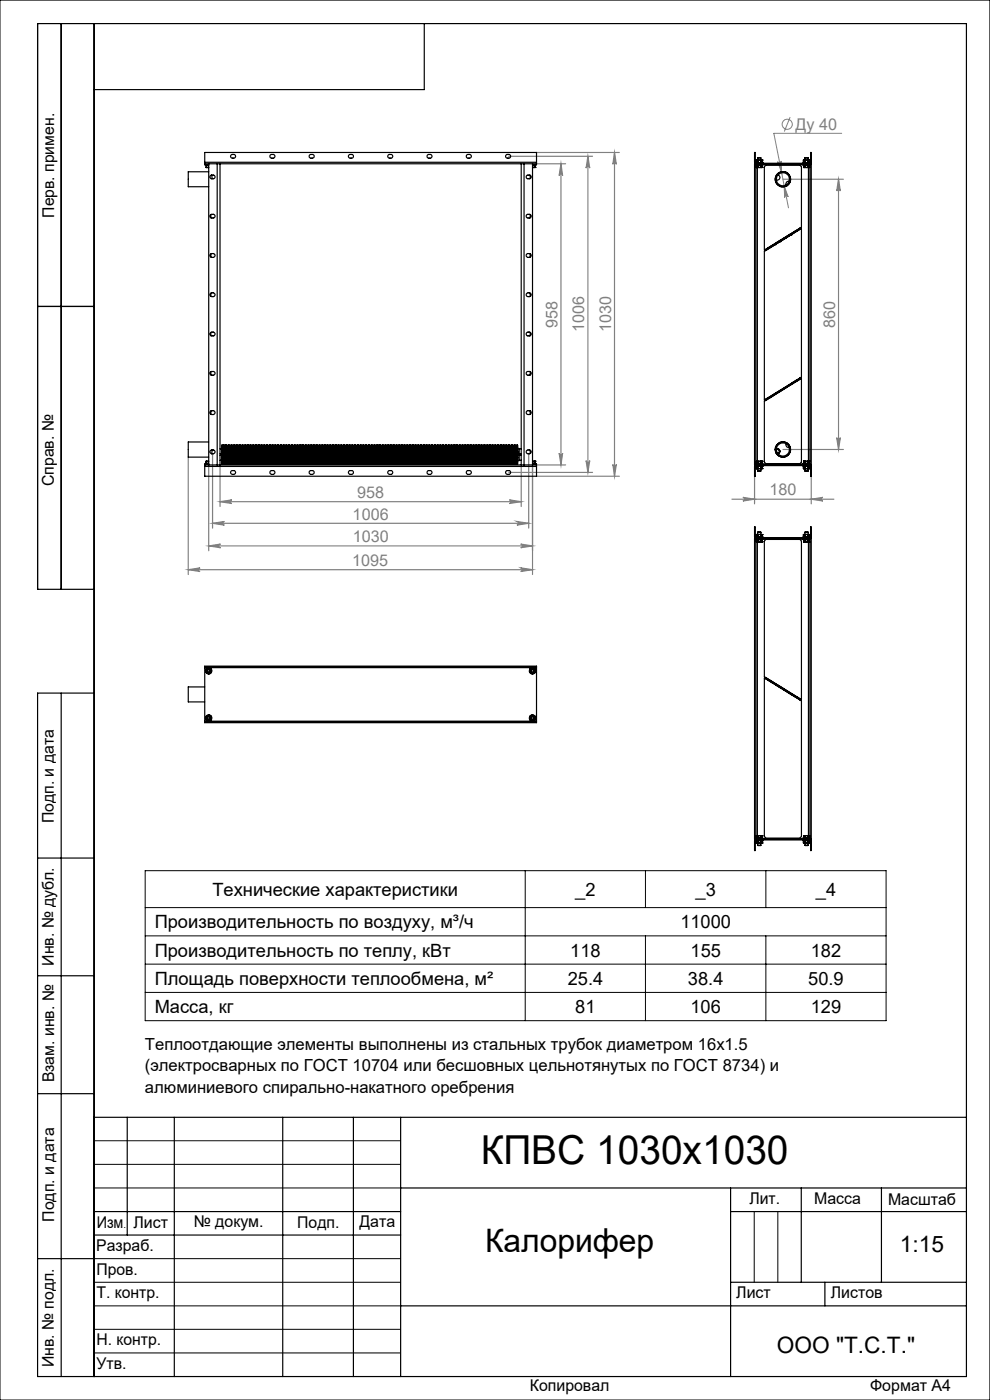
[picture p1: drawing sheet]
<svg xmlns="http://www.w3.org/2000/svg" width="210mm" height="297mm" viewBox="0 0 210 297" stroke-linecap="round" stroke-linejoin="round" font-family="sans-serif">
<defs><g id="words">
<text font-size="8.5" x="102" y="247">КПВС 1030х1030</text>
<text font-size="6.9" x="102.9" y="265.6">Калорифер</text>
<g font-size="4.8">
<text x="190.9" y="265.6">1:15</text>
<text x="164.8" y="287">ООО &quot;Т.С.Т.&quot;</text>
</g>
<g font-size="3.9">
<text x="45.1" y="190.1">Технические характеристики</text>
<text x="122" y="190">_2</text>
<text x="147.5" y="190">_3</text>
<text x="173.1" y="190">_4</text>
<text x="32.8" y="196.9">Производительность по воздуху, м³/ч</text>
<text x="144.3" y="196.9">11000</text>
<text x="32.8" y="202.9">Производительность по теплу, кВт</text>
<text x="121" y="202.9">118</text>
<text x="146.5" y="202.9">155</text>
<text x="172" y="202.9">182</text>
<text x="32.8" y="208.9">Площадь поверхности теплообмена, м²</text>
<text x="120.4" y="208.9">25.4</text>
<text x="145.9" y="208.9">38.4</text>
<text x="171.4" y="208.9">50.9</text>
<text x="32.8" y="214.9">Масса, кг</text>
<text x="122" y="214.9">81</text>
<text x="146.5" y="214.9">106</text>
<text x="172" y="214.9">129</text>
</g>
<g font-size="3.5">
<text x="30.7" y="222.8">Теплоотдающие элементы выполнены из стальных трубок диаметром 16x1.5</text>
<text x="30.7" y="227.3">(электросварных по ГОСТ 10704 или бесшовных цельнотянутых по ГОСТ 8734) и</text>
<text x="30.7" y="231.8">алюминиевого спирально-накатного оребрения</text>
</g>
<g font-size="3.4" fill="#808080">
<text x="168.8" y="27.5">Ду 40</text>
<text x="118.2" y="69.5" transform="rotate(-90 118.2 69.5)">958</text>
<text x="123.9" y="70.5" transform="rotate(-90 123.9 70.5)">1006</text>
<text x="129.6" y="70.5" transform="rotate(-90 129.6 70.5)">1030</text>
<text x="177.1" y="69.5" transform="rotate(-90 177.1 69.5)">860</text>
<text x="75.8" y="105.6">958</text>
<text x="163.2" y="105.1">180</text>
<text x="74.8" y="110.2">1006</text>
<text x="74.8" y="115">1030</text>
<text x="74.7" y="120.1">1095</text>
</g>
<g font-size="3.4">
<text x="11.5" y="46.2" transform="rotate(-90 11.5 46.2)">Перв. примен.</text>
<text x="11.4" y="103.2" transform="rotate(-90 11.4 103.2)">Справ. №</text>
<text x="11.4" y="174.7" transform="rotate(-90 11.4 174.7)">Подп. и дата</text>
<text x="11.5" y="204.9" transform="rotate(-90 11.5 204.9)">Инв. № дубл.</text>
<text x="11.5" y="229.6" transform="rotate(-90 11.5 229.6)">Взам. инв. №</text>
<text x="159" y="255.5">Лит.</text>
<text x="172.7" y="255.5">Масса</text>
<text x="188.4" y="255.6">Масштаб</text>
<text x="11.5" y="259.2" transform="rotate(-90 11.5 259.2)">Подп. и дата</text>
<text x="20.5" y="260.4">Изм</text>
<text x="28.3" y="260.4">Лист</text>
<text x="41.1" y="260.4">№ докум.</text>
<text x="63.1" y="260.4">Подп.</text>
<text x="76.2" y="260.4">Дата</text>
<text x="20.4" y="265.4">Разраб.</text>
<text x="20.5" y="275.4">Т. контр.</text>
<text x="20.5" y="270.4">Пров.</text>
<text x="156.2" y="275.4">Лист</text>
<text x="176.2" y="275.4">Листов</text>
<text x="20.5" y="285.4">Н. контр.</text>
<text x="11.4" y="290" transform="rotate(-90 11.4 290)">Инв. № подл.</text>
<text x="20.5" y="290.4">Утв.</text>
<text x="112.4" y="295">Копировал</text>
<text x="184.6" y="295">Формат А4</text>
</g>
<text font-size="2.1" x="26.2" y="260.4">.</text>
</g></defs>
<g fill="none" stroke="#808080" stroke-width=".21">
<path d="M165 34.3a.38 .38 0 0 0 .4 .3 .38 .38 0 0 0 .3-.5l.1 2.6zM166.3 39.4l.9 2.4a.38 .38 0 0 0-.5-.3 .38 .38 0 0 0-.3 .4zM167.6 24.8l-1.2 3.1M178.5 28.3h-14.4l3.2 15.8"/>
<circle cx="167" cy="26.3" r="1.08"/>
</g>
<g fill="none" stroke="#808080" stroke-width=".25">
<path d="M107.9 33.2h17.8M113.8 34.7h6.2M113.8 32.3h17.6M119 34.7l.3 2.5a.37 .37 0 0 0-.3-.3 .37 .37 0 0 0-.4 .3zM119 34.7v63.9M124.7 33.2v67M124.7 33.2l.4 2.5a.39 .39 0 0 0-.4-.4 .39 .39 0 0 0-.4 .4zM130.4 32.3l.3 2.6a.37 .37 0 0 0-.3-.4 .37 .37 0 0 0-.4 .4zM130.4 32.3v68.7M166.1 38h12.8M177.9 38l.4 2.5a.39 .39 0 0 0-.4-.3 .39 .39 0 0 0-.4 .3zM177.9 38v57.4"/>
<path d="M39.9 97v24.9M44.3 98.6v18.2M45.1 96.3v15.7M46.7 98.6v8.9M110.6 98.6v8.9M112.1 96.3v15.7M113 98.6v23.3M113.8 98.6h6.2M118.6 96.1a.37 .37 0 0 0 .4 .4 .37 .37 0 0 0 .3-.4l-.3 2.5zM124.3 97.7a.39 .39 0 0 0 .4 .4 .39 .39 0 0 0 .4-.4l-.4 2.5zM130 98.5a.37 .37 0 0 0 .4 .4 .37 .37 0 0 0 .3-.4l-.3 2.5zM166.1 95.4h12.8"/>
<path d="M177.5 92.8a.39 .39 0 0 0 .4 .4 .39 .39 0 0 0 .4-.4l-.4 2.6zM44.3 115.8h68.7M44.3 115.8l2.5-.4a.39 .39 0 0 0-.4 .4 .39 .39 0 0 0 .4 .4zM45.1 111l2.5-.4a.39 .39 0 0 0-.4 .4 .39 .39 0 0 0 .4 .4zM45.1 111h67M46.7 106.4l2.5-.4a.39 .39 0 0 0-.4 .4 .39 .39 0 0 0 .4 .4zM46.7 106.4h63.9M107.9 100.2h17.8M108.1 106l2.5 .4-2.5 .4a.39 .39 0 0 0 .3-.4 .39 .39 0 0 0-.3-.4zM109.6 110.6l2.5 .4-2.5 .4a.39 .39 0 0 0 .4-.4 .39 .39 0 0 0-.4-.4zM110.5 115.4l2.5 .4-2.5 .4a.39 .39 0 0 0 .3-.4 .39 .39 0 0 0-.3-.4zM113.8 101h17.6"/>
<path d="M155.3 105.9h21.6M157.6 105.5l2.5 .4-2.5 .4a.39 .39 0 0 0 .3-.4 .39 .39 0 0 0-.3-.4zM160.1 101v5.9M172.1 105.9l2.5-.4a.39 .39 0 0 0-.4 .4 .39 .39 0 0 0 .4 .4zM172.1 101v5.9M39.9 120.9l2.5-.4a.39 .39 0 0 0-.3 .4 .39 .39 0 0 0 .3 .3zM39.9 120.9h73.1M110.5 120.5l2.5 .4-2.5 .3a.39 .39 0 0 0 .3-.3 .39 .39 0 0 0-.3-.4z"/>
</g>
<g fill="none" stroke="#000" stroke-width=".21">
<path d="M0 0h210v297h-210zM30.8 184.7h157.2v31.8h-157.2zM30.8 198.5h157.2M30.8 192.5h157.2M111.4 184.7v31.8M136.9 184.7v7.8M136.9 198.5v18M162.5 184.7v7.8M162.5 198.5v18M30.8 204.5h157.2M30.8 210.5h157.2M20 242h65"/>
<path d="M20 247h65M20 252h65M160 257v15M165 257v15M20 267h65M20 272h65M20 277h65M20 282h65M20 287h65"/>
</g>
<g fill="none" stroke="#000" stroke-width=".25">
<path d="M13 5v120M20 5v287M90 5v14h-70M8 65h12M20 125h-12v-120h197v287h-197v-145h12M13 147v145M8 182h12M8 207h12M8 232h12M20 237h185M27 237v25M37 237v55"/>
<path d="M60 237v55M75 237v55M85 237v55M20 257h65M85 252h120M155 252v40M155 257h50M170 252v20M187 252v20M8 267h12M20 262h65M85 277h120"/>
<path d="M155 272h50M175 272v5"/>
</g>
<g fill="#808080">
<path d="M166.3 39.4l.1 2.5a.38 .38 0 0 1 .3-.4 .38 .38 0 0 1 .5 .3zM165 34.3l.8 2.4-.1-2.6a.38 .38 0 0 1-.3 .5 .38 .38 0 0 1-.4-.3z"/>
<path d="M110.5 120.5l2.5 .4-2.5 .3a.39 .39 0 0 0 .3-.3 .39 .39 0 0 0-.3-.4zM39.9 120.9l2.5-.4a.39 .39 0 0 0-.3 .4 .39 .39 0 0 0 .3 .3z"/>
<path d="M44.3 115.8l2.5-.4a.39 .39 0 0 0-.4 .4 .39 .39 0 0 0 .4 .4zM110.5 115.4l2.5 .4-2.5 .4a.39 .39 0 0 0 .3-.4 .39 .39 0 0 0-.3-.4z"/>
<path d="M157.6 105.5l2.5 .4-2.5 .4a.39 .39 0 0 0 .3-.4 .39 .39 0 0 0-.3-.4zM172.1 105.9l2.5-.4a.39 .39 0 0 0-.4 .4 .39 .39 0 0 0 .4 .4z"/>
<path d="M124.3 97.7a.39 .39 0 0 0 .4 .4 .39 .39 0 0 0 .4-.4l-.4 2.5zM124.7 33.2l.4 2.5a.39 .39 0 0 0-.4-.4 .39 .39 0 0 0-.4 .4z"/>
<path d="M119 34.7l.3 2.5a.37 .37 0 0 0-.3-.3 .37 .37 0 0 0-.4 .3zM118.6 96.1a.37 .37 0 0 0 .4 .4 .37 .37 0 0 0 .3-.4l-.3 2.5zM130.4 32.3l.3 2.6a.37 .37 0 0 0-.3-.4 .37 .37 0 0 0-.4 .4zM130 98.5a.37 .37 0 0 0 .4 .4 .37 .37 0 0 0 .3-.4l-.3 2.5zM177.9 38l.4 2.5a.39 .39 0 0 0-.4-.3 .39 .39 0 0 0-.4 .3zM177.5 92.8a.39 .39 0 0 0 .4 .4 .39 .39 0 0 0 .4-.4l-.4 2.6z"/>
<path d="M46.7 106.4l2.5-.4a.39 .39 0 0 0-.4 .4 .39 .39 0 0 0 .4 .4zM108.1 106l2.5 .4-2.5 .4a.39 .39 0 0 0 .3-.4 .39 .39 0 0 0-.3-.4z"/>
<path d="M45.1 111l2.5-.4a.39 .39 0 0 0-.4 .4 .39 .39 0 0 0 .4 .4zM109.6 110.6l2.5 .4-2.5 .4a.39 .39 0 0 0 .4-.4 .39 .39 0 0 0-.4-.4z"/>
</g>
<g fill="none" stroke="#000" stroke-width=".25">
<path d="M43.4 34.4v.3M43.4 34.4h70.4M43.4 34.7h2.7M43.4 34.4v-2.1h70.4v2.1M43.4 34.7v.3h.9M43.6 35v.1h.7M43.7 35.5h.1M43.7 35.5h.5M43.7 35.1v.4M43.8 35.5h.4M43.8 35.1v.4M44.2 35.1v.4"/>
<path d="M44.3 36.4h-4.4v3.2h4.4M44.3 34.7v63.9M44.6 37.3l.1-.1a.67 .67 0 0 1 .9 .2v.1a.53 .53 0 0 1-.8 .4l-.2-.2zM44.9 37.1l.1 .8M46.1 34.7h65.1M46.1 34.7v63.9M46.7 34.7v63.9M49 32.9l.1-.1a.51 .51 0 0 1 .6 0 .51 .51 0 0 1 .2 .6l-.1 .1a.51 .51 0 0 1-.6 0 .51 .51 0 0 1-.2-.6zM57.4 32.9a.67 .67 0 0 1 .9 .2v.1a.53 .53 0 0 1-.8 .3 .4 .4 0 0 1-.1-.6zM65.7 32.9l.1-.1a.59 .59 0 0 1 .8 .3v.1a.53 .53 0 0 1-.7 .3 .4 .4 0 0 1-.2-.6zM74 32.9l.1-.1a.59 .59 0 0 1 .9 .3v.2a.62 .62 0 0 1-1.1 0zM82.4 32.9v-.1a.51 .51 0 0 1 .7 0 .51 .51 0 0 1 .2 .6l-.2 .1a.51 .51 0 0 1-.6 0 .51 .51 0 0 1-.2-.6z"/>
<path d="M90.6 32.9l.2-.1a.51 .51 0 0 1 .6 0 .51 .51 0 0 1 .2 .6l-.2 .1a.51 .51 0 0 1-.6 0 .51 .51 0 0 1-.2-.6zM99 32.9a.67 .67 0 0 1 1 .2v.1a.53 .53 0 0 1-.8 .3 .4 .4 0 0 1-.2-.6zM107.4 32.9l.1-.1a.59 .59 0 0 1 .8 .3v.2a.62 .62 0 0 1-1.1 0zM110.6 34.7v63.9M111.2 34.7h2.6M111.2 34.7v63.9M111.7 37.3v-.1a.67 .67 0 0 1 1 .2v.1a.53 .53 0 0 1-.8 .4l-.2-.2zM112.5 37.2v.7M113 34.7v63.9M113 35.5h.5M113 35.1v.4M113.5 35.5h.1"/>
<path d="M113.5 35.1v.4M113.6 35v.1h-.6M113.8 34.4v.3M113.8 34.7v.3h-.8M160.1 34.4l.1 .3h.2a.43 .43 0 0 1 .7-.2h.6v.1M160.1 34.4h.1M160.1 34.7h12v63.9h-12zM160.1 34.4v-2.1h.1v2.1M160.2 34.4l.2 .2h11.4l.1-.2M160.3 34.7h.1M160.4 35h11.4v-.3v63.9v-.2h-11.4M160.4 34.7l-.1 63.9"/>
<path d="M160.4 35v.1h1.3v-.1M160.4 34h.4M160.4 34h.1M160.4 34h1.3M160.4 34.5h.1M160.4 34.5h.3M160.4 35.5h.1M160.4 35.5h.3M160.4 35.5h1.3M160.4 34v.5M160.4 35.1v.4M160.7 35.6v62.3"/>
<path d="M160.7 34.5h.1M160.7 35.5h.1M160.7 33.5h.7M160.7 33.5v1M160.7 35.1v.4M160.8 34h.6M160.8 34.5h.6M160.8 35.5h.5M160.8 34v.5M160.8 35.1v.4M161.3 35.5h.1M161.3 35.1v.4"/>
<path d="M161.4 34.5h.1M161.4 33.5v1M161.4 34h.3M161.4 34.5h.3M161.4 35.5h.3M161.4 34v.5M161.4 35.1v.4M161.7 35.5h.1M161.7 35.1v.4M161.7 34h.1M161.7 34.5h.1M161.7 34v.5"/>
<path d="M161.7 34.5h-.1M162.5 35h7.2l.3 .4v12.8l-7.9 4.9v-17.7zM165 37.1a.56 .56 0 0 1 .4 .7 .56 .56 0 0 1-.7 .4M166.8 36.6h.1M166.9 39.4h.1M167.1 36.8h.1M167.4 38.5a.54 .54 0 0 0-.6 .2 .54 .54 0 0 0 0 .5M167.6 38.6h.1M170.4 35v.1h1.3M170.4 34.5h.1M170.4 34.5h.3M170.4 34h.3"/>
<path d="M170.4 34h.1M170.4 34h1.3M170.4 34v.5M170.5 35.5h.1M170.5 35.5h.2M170.5 35.5h1.2M170.5 35.1v.4M170.7 34.5h.1M170.7 34h.6M170.7 35.5h.1M170.7 34v.5M170.7 35.1v.4"/>
<path d="M170.7 33.5h.7M170.7 33.5l.1 1M170.8 34.5h.5M170.8 35.5h.5M170.8 35.1v.4M171.3 34.5h.1M171.3 34h.4M171.3 35.5h.1M171.3 34v.5M171.3 35.1v.4M171.4 34.5h.3M171.4 35.5h.3"/>
<path d="M171.4 33.5v1M171.4 35.1v.4M171.5 35.6v62.3M171.7 34v.7h.3l.1-.3M171.7 34.5h.1M171.7 34h.1M171.7 35.5h.1M171.7 34.5h-.1M171.7 34.5h-1.3v.1M171.7 35v.5M171.9 34.4h.2M171.9 34.4v-2.1h.2v2.1"/>
<path d="M44.7 45.6a.67 .67 0 0 1 .9 .2v.1a.53 .53 0 0 1-.8 .3 .4 .4 0 0 1-.1-.6zM44.7 53.9a.67 .67 0 0 1 .9 .2 .55 .55 0 0 1-.4 .5 .55 .55 0 0 1-.6-.3zM44.7 45.5v.7M44.7 53.9v.6M111.7 45.6a.67 .67 0 0 1 1 .2v.1a.53 .53 0 0 1-.8 .3 .4 .4 0 0 1-.2-.6zM111.7 53.9a.67 .67 0 0 1 1 .2 .55 .55 0 0 1-.5 .5 .55 .55 0 0 1-.6-.3zM112.5 45.5v.7M112.5 53.9v.6M162.1 53.3l7.9-4.8v31.5l-7.9 4.9zM162.3 53l.1 .1M164.4 51.7h.1M164.5 51.9h.1"/>
<path d="M165.3 51.1h.1M165.4 51.3h.1M166.7 50.2h.1M166.8 50.4h.1M167.6 49.7h.1M167.8 49.8h.1M169.7 48.4l-7.4 4.6M169.7 48.4l.1 .1M169.8 48.5l-7.4 4.6M44.6 79l.1-.1a.67 .67 0 0 1 .9 .2v.1a.53 .53 0 0 1-.8 .4l-.2-.2zM44.7 62.3a.55 .55 0 0 1 .6-.2 .55 .55 0 0 1 .3 .5 .56 .56 0 0 1-.5 .4 .56 .56 0 0 1-.5-.5zM44.7 70.5a.55 .55 0 0 1 .6 0 .55 .55 0 0 1 .3 .5 .62 .62 0 0 1-1 0z"/>
<path d="M44.7 62.2v.7M44.7 70.5v.7M44.7 78.8v.7M111.7 62.3a.55 .55 0 0 1 .6-.2 .55 .55 0 0 1 .4 .5 .56 .56 0 0 1-.6 .4 .56 .56 0 0 1-.5-.5zM111.8 78.8a.56 .56 0 0 1 .9 .4 .53 .53 0 0 1-.8 .4 .41 .41 0 0 1-.3-.4 .41 .41 0 0 1 .2-.4zM111.8 70.5a.55 .55 0 0 1 .6 0 .55 .55 0 0 1 .3 .5 .62 .62 0 0 1-1.1 0zM112.5 62.2v.7M112.5 70.5v.7M112.5 78.8v.7M43.4 98.6v.4M43.4 99v2h70.4v-2M43.4 99h70.4"/>
<path d="M43.4 98.6h2.7M43.7 97.9h.1M43.7 97.9h.5M43.7 97.9v.4M43.8 97.9h.4M43.8 97.9v.4M44.2 97.9v.4M44.3 93.8h-4.4v3.2h4.4M44.3 98.3h-.7v.1M44.3 98.4h-.9v.2M44.7 95.6a.67 .67 0 0 1 .9 .1 .55 .55 0 0 1-.4 .6 .55 .55 0 0 1-.6-.3zM44.7 87.2a.56 .56 0 0 1 .9 .3 .54 .54 0 0 1-.5 .5 .54 .54 0 0 1-.5-.5z"/>
<path d="M44.7 87.2v.7M45 95.5l-.1 .8M46.1 98.6h65.1M46.7 97.6h.4M46.7 96.6h.4M46.7 96.3h.4M46.7 95.2h.4M47.1 95.8v2.6M47.1 94.4v1.4M47.1 94.4v2M47.1 98.4h.1M47.1 95.8h.1"/>
<path d="M47.1 94.4h.1M47.1 95.8v1.3M47.1 97.1v1.3M47.1 95.8l.1 .7M47.1 94.4l.1 .7M47.2 96.5v.6M47.2 97.1v.6M47.2 95.1v1.2M47.2 97.7l-.1 .7M47.2 97.7h.2M47.2 96.5h.2M47.2 96.3v.1"/>
<path d="M47.2 96.3h.2M47.2 95.1h.2M47.4 96.5v1.2M47.4 95.1v1.2M47.4 97.7v.7M47.4 96.3v.1M47.4 98.4h.1M47.4 95.8h.1M47.4 94.4h.1M47.4 95.8v1.3M47.4 97.1v1.3M47.4 94.4v1.4"/>
<path d="M47.4 95.8l.1 .7M47.4 95.8v.7M47.4 94.4l.1 .7M47.4 94.4v.7M47.5 96.5v.6M47.5 97.1v.6M47.5 95.1v1.2M47.5 97.7l-.1 .7M47.5 97.7h.2M47.5 96.5h.2M47.5 96.3v.1M47.5 96.3h.2"/>
<path d="M47.5 95.1h.2M47.7 96.5v1.2M47.7 95.1v1.2M47.7 97.7l.1 .7M47.7 96.3v.1M47.8 98.4h.1M47.8 95.8h.1M47.8 95.8l-.1 .7M47.8 94.4h.1M47.8 94.4l-.1 .7M47.8 95.8v2.6M47.8 94.4v1.4"/>
<path d="M47.8 95.8v.7M47.8 94.4v.7M47.8 96.5v1.2M47.8 95.1v1.2M47.8 97.7v.7M47.8 97.7h.3M47.8 96.5h.3M47.8 96.3v.1M47.8 95.1h.3M48.1 95.8v2.6M48.1 96.5v1.2M48.1 95.1v1.2h-.3"/>
<path d="M48.1 98.4h.1M48.1 95.8h.1M48.1 94.4v.7M48.1 95.8v.7M48.1 97.7v.7M48.1 94.4h.1M48.1 94.4v1.4M48.1 95.8l.1 .7M48.1 94.4l.1 .7M48.2 96.5v1.2M48.2 95.1v1.2M48.2 97.7l-.1 .7"/>
<path d="M48.2 97.7h.2M48.2 96.5h.2M48.2 96.3v.1M48.2 96.3h.2M48.2 95.1h.2M48.4 96.5v1.2M48.4 95.1v1.2M48.4 97.7v.7M48.4 96.3v.1M48.4 95.8v2.6M48.4 94.4v1.4M48.4 98.4h.1"/>
<path d="M48.4 95.8h.1M48.4 95.8v.7M48.4 94.4h.1M48.4 94.4v.7M48.5 95.8v1.3M48.5 97.1v1.3M48.5 96.5v.6M48.5 97.1v.6M48.5 94.4v1.4M48.5 95.1v1.2h.3v-1.2M48.5 94.4v.7M48.5 95.8v.7"/>
<path d="M48.5 97.7v.7M48.5 97.7h.3M48.5 96.5h.3M48.5 95.1h.3M48.8 95.8v2.6M48.8 96.5v1.2M48.8 94.4v1.4M48.8 98.4h.1M48.8 95.8h.1M48.8 94.4v.7M48.8 95.8v.7M48.8 97.7v.7"/>
<path d="M48.8 94.4h.1M48.8 95.1v1.2M48.8 97.7h.3M48.8 96.5h.3M48.8 96.3v.1M48.8 96.3h.3M48.8 95.1h.3M49.1 96.5v1.2M49.1 95.1v1.2M49.1 97.7v.7M49.1 96.3v.1M49.1 99.9a.51 .51 0 0 1 .6-.1 .51 .51 0 0 1 .2 .6 .5 .5 0 0 1-.7 .2 .5 .5 0 0 1-.1-.7z"/>
<path d="M49.1 95.8v2.6M49.1 94.4v1.4M49.1 98.4h.1M49.1 95.8h.1M49.1 95.8v.7M49.1 94.4h.1M49.1 94.4v.7M49.1 96.5v.6M49.1 97.1v.6M49.1 95.8v1.3M49.1 97.1v1.3M49.1 95.1v1.2h.3v-1.2"/>
<path d="M49.1 97.7h.3M49.1 96.5h.3M49.1 95.1h.3M49.4 95.8v2.6M49.4 96.5v1.2M49.4 94.4v1.4M49.4 98.4h.1M49.4 95.8h.1M49.4 94.4v.7M49.4 95.8v.7M49.4 97.7v.7M49.4 94.4h.1"/>
<path d="M49.5 95.8v1.3M49.5 97.1v1.3M49.5 94.4v1.4M49.5 95.8v.7M49.5 94.4v.7M49.5 96.5v.6M49.5 97.1v.6M49.5 95.1v1.2M49.5 97.7v.7M49.5 97.7h.2M49.5 96.5h.2M49.5 96.3v.1"/>
<path d="M49.5 96.3h.2M49.5 95.1h.2M49.7 96.5v1.2M49.7 95.1v1.2M49.7 97.7l.1 .7M49.7 96.3v.1M49.8 98.4h.1M49.8 95.8h.1M49.8 95.8l-.1 .7M49.8 94.4h.1M49.8 94.4l-.1 .7M49.8 96.5v.6"/>
<path d="M49.8 97.1v.6M49.8 95.8v1.3M49.8 97.1v1.3M49.8 94.4v1.4M49.8 95.1v1.2h.3v-1.2M49.8 94.4v.7M49.8 95.8v.7M49.8 97.7v.7M49.8 97.7h.3M49.8 96.5h.3M49.8 95.1h.3M50.1 96.5v1.2"/>
<path d="M50.1 98.4h.1M50.1 95.8h.1M50.1 94.4v.7M50.1 95.8v.7M50.1 97.7v.7M50.1 94.4h.1M50.1 95.8v2.6M50.1 94.4v1.4M50.1 95.8l.1 .7M50.1 94.4l.1 .7M50.2 96.5v1.2M50.2 95.1v1.2"/>
<path d="M50.2 97.7l-.1 .7M50.2 97.7h.2M50.2 96.5h.2M50.2 96.3v.1M50.2 96.3h.2M50.2 95.1h.2M50.4 96.5v1.2M50.4 95.1v1.2M50.4 97.7v.7M50.4 96.3v.1M50.4 95.8v2.6M50.4 94.4v1.4"/>
<path d="M50.4 98.4h.1M50.4 95.8h.1M50.4 95.8v.7M50.4 94.4h.1M50.4 94.4v.7M50.5 96.5v.6M50.5 97.1v.6M50.5 95.8v1.3M50.5 97.1v1.3M50.5 94.4v1.4M50.5 95.1v1.2h.2M50.5 94.4v.7"/>
<path d="M50.5 95.8v.7M50.5 97.7v.7M50.5 97.7h.2M50.5 96.5h.2M50.5 95.1h.2M50.7 96.5v1.2M50.7 95.1v1.2M50.7 97.7l.1 .7M50.7 96.3v.1M50.8 95.8v2.6M50.8 94.4v1.4M50.8 98.4h.1"/>
<path d="M50.8 95.8h.1M50.8 95.8l-.1 .7M50.8 94.4h.1M50.8 94.4l-.1 .7M50.8 95.8v.7M50.8 94.4v.7M50.8 96.5v1.2M50.8 95.1v1.2M50.8 97.7v.7M50.8 97.7h.3M50.8 96.5h.3M50.8 96.3v.1"/>
<path d="M50.8 95.1h.3M51.1 95.8v2.6M51.1 96.5v1.2M51.1 94.4v1.4M51.1 95.1v1.2h-.3M51.1 98.4h.1M51.1 95.8h.1M51.1 94.4v.7M51.1 95.8v.7M51.1 97.7v.7M51.1 94.4h.1M51.1 95.8l.1 .7"/>
<path d="M51.1 94.4l.1 .7M51.2 96.5v1.2M51.2 95.1v1.2M51.2 97.7l-.1 .7M51.2 97.7h.2M51.2 96.5h.2M51.2 96.3v.1M51.2 96.3h.2M51.2 95.1h.2M51.4 96.5v1.2M51.4 95.1v1.2M51.4 97.7v.7"/>
<path d="M51.4 96.3v.1M51.4 95.8v2.6M51.4 94.4v1.4M51.4 98.4h.1M51.4 95.8h.1M51.4 95.8v.7M51.4 94.4h.1M51.4 94.4v.7M51.5 95.8v1.3M51.5 97.1v1.3M51.5 96.5v.6M51.5 97.1v.6"/>
<path d="M51.5 95.1v1.2h.3v-1.2M51.5 94.4v1.4M51.5 94.4v.7M51.5 95.8v.7M51.5 97.7v.7M51.5 97.7h.3M51.5 96.5h.3M51.5 95.1h.3M51.8 95.8v2.6M51.8 96.5v1.2M51.8 94.4v1.4M51.8 98.4h.1"/>
<path d="M51.8 95.8h.1M51.8 94.4v.7M51.8 95.8v.7M51.8 97.7v.7M51.8 94.4h.1M51.8 95.8v1.3M51.8 97.1v1.3M51.8 96.5v.6M51.8 97.1v.6M51.8 95.1v1.2M51.8 97.7h.3M51.8 96.5h.3"/>
<path d="M51.8 96.3v.1M51.8 96.3h.3M51.8 95.1h.3M52.1 96.5v1.2M52.1 95.1v1.2M52.1 97.7v.7M52.1 96.3v.1M52.1 98.4h.1M52.1 95.8h.1M52.1 95.8v.7M52.1 94.4h.1M52.1 94.4v.7"/>
<path d="M52.1 96.5v.6M52.1 97.1v.6M52.1 95.8v1.3M52.1 97.1v1.3M52.1 94.4v1.4M52.1 95.1v1.2h.3v-1.2M52.1 97.7h.3M52.1 96.5h.3M52.1 95.1h.3M52.4 96.5v1.2M52.4 98.4h.1M52.4 95.8h.1"/>
<path d="M52.4 94.4v.7M52.4 95.8v.7M52.4 97.7v.7M52.4 94.4h.1M52.5 95.8v2.6M52.5 94.4v1.4M52.5 95.8v.7M52.5 94.4v.7M52.5 96.5v1.2M52.5 95.1v1.2M52.5 97.7v.7M52.5 97.7h.2"/>
<path d="M52.5 96.5h.2M52.5 96.3v.1M52.5 96.3h.2M52.5 95.1h.2M52.7 96.5v1.2M52.7 95.1v1.2M52.7 97.7l.1 .7M52.7 96.3v.1M52.8 95.8v2.6M52.8 94.4v1.4M52.8 98.4h.1M52.8 95.8h.1"/>
<path d="M52.8 95.8l-.1 .7M52.8 94.4h.1M52.8 94.4l-.1 .7M52.8 96.5v.6M52.8 97.1v.6M52.8 95.8v1.3M52.8 97.1v1.3M52.8 95.1v1.2h.3v-1.2M52.8 94.4v.7M52.8 95.8v.7M52.8 97.7v.7M52.8 97.7h.3"/>
<path d="M52.8 96.5h.3M52.8 95.1h.3M53.1 95.8v2.6M53.1 96.5v1.2M53.1 94.4v1.4M53.1 98.4h.1M53.1 95.8h.1M53.1 94.4v.7M53.1 95.8v.7M53.1 97.7v.7M53.1 94.4h.1M53.1 95.8l.1 .7"/>
<path d="M53.1 94.4l.1 .7M53.2 96.5v1.2M53.2 95.1v1.2M53.2 97.7l-.1 .7M53.2 97.7h.2M53.2 96.5h.2M53.2 96.3v.1M53.2 96.3h.2M53.2 95.1h.2M53.4 96.5v1.2M53.4 95.1v1.2M53.4 97.7v.7"/>
<path d="M53.4 96.3v.1M53.4 95.8v2.6M53.4 94.4v1.4M53.4 98.4h.1M53.4 95.8h.1M53.4 95.8v.7M53.4 94.4h.1M53.4 94.4v.7M53.5 96.5v.6M53.5 97.1v.6M53.5 95.8v1.3M53.5 97.1v1.3"/>
<path d="M53.5 95.1v1.2h.2M53.5 94.4v1.4M53.5 94.4v.7M53.5 95.8v.7M53.5 97.7v.7M53.5 97.7h.2M53.5 96.5h.2M53.5 95.1h.2M53.7 96.5v1.2M53.7 95.1v1.2M53.7 97.7l.1 .7M53.7 96.3l.1 .1"/>
<path d="M53.8 94.4v1.4M53.8 98.4h.1M53.8 95.8h.1M53.8 95.8l-.1 .7M53.8 94.4h.1M53.8 94.4l-.1 .7M53.8 95.8v2.6M53.8 95.8v.7M53.8 94.4v.7M53.8 96.5v1.2M53.8 95.1v1.2M53.8 97.7v.7"/>
<path d="M53.8 97.7h.3M53.8 96.5h.3M53.8 96.3v.1M53.8 96.3h.3M53.8 95.1h.3M54.1 96.5v1.2M54.1 95.1v1.2M54.1 97.7v.7M54.1 96.3v.1M54.1 98.4h.1M54.1 95.8h.1M54.1 94.4h.1"/>
<path d="M54.1 95.8v2.6M54.1 94.4v1.4M54.1 95.8l.1 .7M54.1 95.8v.7M54.1 94.4v.7M54.1 94.4l.1 .7M54.2 96.5v1.2M54.2 95.1v1.2M54.2 97.7l-.1 .7M54.2 97.7h.2M54.2 96.5h.2M54.2 96.3v.1"/>
<path d="M54.2 96.3h.2M54.2 95.1h.2M54.4 96.5v1.2M54.4 95.1v1.2M54.4 97.7v.7M54.4 96.3v.1M54.4 95.8v2.6M54.4 94.4v1.4M54.4 98.4h.1M54.4 95.8h.1M54.4 95.8v.7M54.4 94.4h.1"/>
<path d="M54.4 94.4v.7M54.5 95.8v2.6M54.5 94.4v1.4M54.5 95.8v.7M54.5 94.4v.7M54.5 96.5v1.2M54.5 95.1v1.2M54.5 97.7v.7M54.5 97.7h.3M54.5 96.5h.3M54.5 96.3v.1M54.5 95.1h.3"/>
<path d="M54.8 95.8v2.6M54.8 96.5v1.2M54.8 94.4v1.4M54.8 95.1v1.2h-.3M54.8 98.4h.1M54.8 95.8h.1M54.8 94.4v.7M54.8 95.8v.7M54.8 97.7v.7M54.8 94.4h.1M54.8 95.1v1.2M54.8 97.7h.3"/>
<path d="M54.8 96.5h.3M54.8 96.3v.1M54.8 96.3h.3M54.8 95.1h.3M55.1 96.5v1.2M55.1 95.1v1.2M55.1 97.7v.7M55.1 96.3v.1M55.1 95.8v2.6M55.1 94.4v1.4M55.1 98.4h.1M55.1 95.8h.1"/>
<path d="M55.1 95.8v.7M55.1 94.4h.1M55.1 94.4v.7M55.1 96.5v.6M55.1 97.1v.6M55.1 95.8v1.3M55.1 97.1v1.3M55.1 95.1v1.2h.3v-1.2M55.1 97.7h.3M55.1 96.5h.3M55.1 95.1h.3M55.4 95.8v2.6"/>
<path d="M55.4 96.5v1.2M55.4 94.4v1.4M55.4 98.4h.1M55.4 95.8h.1M55.4 94.4v.7M55.4 95.8v.7M55.4 97.7v.7M55.4 94.4h.1M55.5 95.8v1.3M55.5 97.1v1.3M55.5 94.4v1.4M55.5 95.8v.7"/>
<path d="M55.5 94.4v.7M55.5 96.5v.6M55.5 97.1v.6M55.5 95.1v1.2M55.5 97.7v.7M55.5 97.7h.2M55.5 96.5h.2M55.5 96.3v.1M55.5 96.3h.2M55.5 95.1h.2M55.7 96.5v1.2M55.7 95.1v1.2"/>
<path d="M55.7 97.7l.1 .7M55.7 96.3v.1M55.8 95.8v1.3M55.8 97.1v1.3M55.8 98.4h.1M55.8 95.8h.1M55.8 95.8l-.1 .7M55.8 94.4h.1M55.8 94.4l-.1 .7M55.8 96.5v.6M55.8 97.1v.6M55.8 95.1v1.2h.3v-1.2"/>
<path d="M55.8 94.4v1.4M55.8 94.4v.7M55.8 95.8v.7M55.8 97.7v.7M55.8 97.7h.3M55.8 96.5h.3M55.8 95.1h.3M56.1 95.8v2.6M56.1 96.5v1.2M56.1 98.4h.1M56.1 95.8h.1M56.1 94.4v.7"/>
<path d="M56.1 95.8v.7M56.1 97.7v.7M56.1 94.4h.1M56.1 94.4v1.4M56.1 95.8l.1 .7M56.1 94.4l.1 .7M56.2 96.5v1.2M56.2 95.1v1.2M56.2 97.7l-.1 .7M56.2 97.7h.2M56.2 96.5h.2M56.2 96.3v.1"/>
<path d="M56.2 96.3h.2M56.2 95.1h.2M56.4 96.5v1.2M56.4 95.1v1.2M56.4 97.7v.7M56.4 96.3v.1M56.4 95.8v2.6M56.4 94.4v1.4M56.4 98.4h.1M56.4 95.8h.1M56.4 95.8v.7M56.4 94.4h.1"/>
<path d="M56.4 94.4v.7M56.5 96.5v.6M56.5 97.1v.6M56.5 95.8v1.3M56.5 97.1v1.3M56.5 95.1v1.2h.2M56.5 94.4v1.4M56.5 94.4v.7M56.5 95.8v.7M56.5 97.7v.7M56.5 97.7h.2M56.5 96.5h.2"/>
<path d="M56.5 95.1h.2M56.7 96.5v1.2M56.7 95.1v1.2M56.7 97.7l.1 .7M56.7 96.3l.1 .1M56.8 95.8v2.6M56.8 94.4v1.4M56.8 98.4h.1M56.8 95.8h.1M56.8 95.8l-.1 .7M56.8 94.4h.1M56.8 94.4l-.1 .7"/>
<path d="M56.8 95.8v.7M56.8 94.4v.7M56.8 96.5v1.2M56.8 95.1v1.2M56.8 97.7v.7M56.8 97.7h.3M56.8 96.5h.3M56.8 96.3v.1M56.8 96.3h.3M56.8 95.1h.3M57.1 96.5v1.2M57.1 95.1v1.2"/>
<path d="M57.1 97.7v.7M57.1 96.3v.1M57.1 95.8v2.6M57.1 94.4v1.4M57.1 98.4h.1M57.1 95.8h.1M57.1 95.8v.7M57.1 94.4h.1M57.1 94.4v.7M57.1 96.5v.6M57.1 97.1v.6M57.1 95.8v1.3"/>
<path d="M57.1 97.1v1.3M57.1 95.1v1.2h.3M57.1 97.7h.3M57.1 96.5h.3M57.1 95.1h.3M57.4 96.5v1.2M57.4 95.1v1.2M57.4 97.7v.7M57.4 96.3v.1M57.4 99.9a.56 .56 0 0 1 .9 .3 .54 .54 0 0 1-.5 .5 .54 .54 0 0 1-.5-.5zM57.4 95.8v2.6M57.4 94.4v1.4"/>
<path d="M57.4 98.4h.1M57.4 95.8h.1M57.4 95.8v.7M57.4 94.4h.1M57.4 94.4v.7M57.5 95.8v1.3M57.5 97.1v1.3M57.5 94.4v1.4M57.5 95.8v.7M57.5 94.4v.7M57.5 96.5v.6M57.5 97.1v.6"/>
<path d="M57.5 95.1v1.2M57.5 97.7v.7M57.5 97.7h.2M57.5 96.5h.2M57.5 96.3v.1M57.5 95.1h.2M57.7 95.8v2.6M57.7 96.5v1.2M57.7 94.4v1.4M57.7 95.1v1.2h-.2M57.7 98.4h.1M57.7 95.8h.1"/>
<path d="M57.7 94.4v.7M57.7 95.8v.7M57.7 97.7v.7M57.7 94.4h.1M57.8 95.8v1.3M57.8 97.1v1.3M57.8 94.4v1.4M57.8 95.8v.7M57.8 94.4v.7M57.8 96.5v.6M57.8 97.1v.6M57.8 95.1v1.2"/>
<path d="M57.8 97.7v.7M57.8 97.7h.3M57.8 96.5h.3M57.8 96.3v.1M57.8 96.3h.3M57.8 95.1h.3M58.1 96.5v1.2M58.1 95.1v1.2M58.1 97.7v.7M58.1 96.3v.1M58.1 94.4v1.4M58.1 98.4h.1"/>
<path d="M58.1 95.8h.1M58.1 95.8v.7M58.1 94.4h.1M58.1 94.4v.7M58.1 95.8v1.3M58.1 97.1v1.3M58.1 96.5v.6M58.1 97.1v.6M58.1 95.1v1.2h.3v-1.2M58.1 97.7h.3M58.1 96.5h.3M58.1 95.1h.3"/>
<path d="M58.4 96.5v1.2M58.4 98.4h.1M58.4 95.8h.1M58.4 94.4v.7M58.4 95.8v.7M58.4 97.7v.7M58.4 94.4h.1M58.5 95.8v2.6M58.5 94.4v1.4M58.5 95.8v.7M58.5 94.4v.7M58.5 96.5v1.2"/>
<path d="M58.5 95.1v1.2M58.5 97.7v.7M58.5 97.7h.2M58.5 96.5h.2M58.5 96.3v.1M58.5 96.3h.2M58.5 95.1h.2M58.7 96.5v1.2M58.7 95.1v1.2M58.7 97.7l.1 .7M58.7 96.3v.1M58.8 95.8v2.6"/>
<path d="M58.8 94.4v1.4M58.8 98.4h.1M58.8 95.8h.1M58.8 95.8l-.1 .7M58.8 94.4h.1M58.8 94.4l-.1 .7M58.8 96.5v.6M58.8 97.1v.6M58.8 95.8v1.3M58.8 97.1v1.3M58.8 95.1v1.2h.3v-1.2M58.8 94.4v.7"/>
<path d="M58.8 95.8v.7M58.8 97.7v.7M58.8 97.7h.3M58.8 96.5h.3M58.8 95.1h.3M59.1 95.8v2.6M59.1 96.5v1.2M59.1 94.4v1.4M59.1 98.4h.1M59.1 95.8h.1M59.1 94.4v.7M59.1 95.8v.7"/>
<path d="M59.1 97.7v.7M59.1 94.4h.1M59.1 95.8l.1 .7M59.1 94.4l.1 .7M59.2 96.5v1.2M59.2 95.1v1.2M59.2 97.7l-.1 .7M59.2 97.7h.2M59.2 96.5h.2M59.2 96.3v.1M59.2 96.3h.2M59.2 95.1h.2"/>
<path d="M59.4 96.5v1.2M59.4 95.1v1.2M59.4 97.7v.7M59.4 96.3v.1M59.4 95.8v2.6M59.4 94.4v1.4M59.4 98.4h.1M59.4 95.8h.1M59.4 95.8v.7M59.4 94.4h.1M59.4 94.4v.7M59.5 96.5v.6"/>
<path d="M59.5 97.1v.6M59.5 95.8v1.3M59.5 97.1v1.3M59.5 95.1v1.2h.3v-1.2M59.5 94.4v1.4M59.5 94.4v.7M59.5 95.8v.7M59.5 97.7v.7M59.5 97.7h.3M59.5 96.5h.3M59.5 95.1h.3M59.8 95.8v2.6"/>
<path d="M59.8 96.5v1.2M59.8 94.4v1.4M59.8 98.4h.1M59.8 95.8h.1M59.8 94.4v.7M59.8 95.8v.7M59.8 97.7v.7M59.8 94.4h.1M59.8 95.8v1.3M59.8 97.1v1.3M59.8 96.5v.6M59.8 97.1v.6"/>
<path d="M59.8 95.1v1.2M59.8 97.7h.3M59.8 96.5h.3M59.8 96.3v.1M59.8 96.3h.3M59.8 95.1h.3M60.1 96.5v1.2M60.1 95.1v1.2M60.1 97.7v.7M60.1 96.3v.1M60.1 98.4h.1M60.1 95.8h.1"/>
<path d="M60.1 95.8v.7M60.1 94.4h.1M60.1 94.4v.7M60.1 96.5v.6M60.1 97.1v.6M60.1 95.8v1.3M60.1 97.1v1.3M60.1 95.1v1.2h.3M60.1 94.4v1.4M60.1 97.7h.3M60.1 96.5h.3M60.1 95.1h.3"/>
<path d="M60.4 96.5v1.2M60.4 95.1v1.2M60.4 97.7v.7M60.4 96.3v.1M60.4 98.4h.1M60.4 95.8h.1M60.4 95.8v.7M60.4 94.4h.1M60.4 94.4v.7M60.5 95.8v2.6M60.5 94.4v1.4M60.5 95.8v.7"/>
<path d="M60.5 94.4v.7M60.5 96.5v1.2M60.5 95.1v1.2M60.5 97.7v.7M60.5 97.7h.2M60.5 96.5h.2M60.5 96.3v.1M60.5 95.1h.2M60.7 96.5v1.2M60.7 95.1v1.2h-.2M60.7 98.4h.1M60.7 95.8h.1"/>
<path d="M60.7 94.4v.7M60.7 95.8v.7M60.7 97.7v.7M60.7 94.4h.1M60.8 95.8v2.6M60.8 94.4v1.4M60.8 95.8v.7M60.8 94.4v.7M60.8 96.5v1.2M60.8 95.1v1.2M60.8 97.7v.7M60.8 97.7h.3"/>
<path d="M60.8 96.5h.3M60.8 96.3v.1M60.8 96.3h.3M60.8 95.1h.3M61.1 96.5v1.2M61.1 95.1v1.2M61.1 97.7v.7M61.1 96.3v.1M61.1 95.8v2.6M61.1 94.4v1.4M61.1 98.4h.1M61.1 95.8h.1"/>
<path d="M61.1 95.8v.7M61.1 94.4h.1M61.1 94.4v.7M61.1 95.8l.1 .7M61.1 94.4l.1 .7M61.2 96.5v1.2M61.2 95.1v1.2M61.2 97.7l-.1 .7M61.2 97.7h.2M61.2 96.5h.2M61.2 96.3l-.1 .1M61.2 95.1h.2"/>
<path d="M61.4 95.8v2.6M61.4 96.5v1.2M61.4 94.4v1.4M61.4 95.1v1.2h-.2M61.4 98.4h.1M61.4 95.8h.1M61.4 94.4v.7M61.4 95.8v.7M61.4 97.7v.7M61.4 94.4h.1M61.5 95.8v2.6M61.5 94.4v1.4"/>
<path d="M61.5 95.8v.7M61.5 94.4v.7M61.5 96.5v1.2M61.5 95.1v1.2M61.5 97.7v.7M61.5 97.7h.2M61.5 96.5h.2M61.5 96.3v.1M61.5 96.3h.2M61.5 95.1h.2M61.7 96.5v1.2M61.7 95.1v1.2"/>
<path d="M61.7 97.7l.1 .7M61.7 96.3v.1M61.8 94.4v1.4M61.8 98.4h.1M61.8 95.8h.1M61.8 95.8l-.1 .7M61.8 94.4h.1M61.8 94.4l-.1 .7M61.8 95.8v1.3M61.8 97.1v1.3M61.8 96.5v.6M61.8 97.1v.6"/>
<path d="M61.8 95.1v1.2h.3v-1.2M61.8 94.4v.7M61.8 95.8v.7M61.8 97.7v.7M61.8 97.7h.3M61.8 96.5h.3M61.8 95.1h.3M62.1 96.5v1.2M62.1 94.4v1.4M62.1 98.4h.1M62.1 95.8h.1M62.1 94.4v.7"/>
<path d="M62.1 95.8v.7M62.1 97.7v.7M62.1 94.4h.1M62.1 95.8v2.6M62.1 95.8l.1 .7M62.1 94.4l.1 .7M62.2 96.5v1.2M62.2 95.1v1.2M62.2 97.7l-.1 .7M62.2 97.7h.2M62.2 96.5h.2M62.2 96.3v.1"/>
<path d="M62.2 96.3h.2M62.2 95.1h.2M62.4 96.5v1.2M62.4 95.1v1.2M62.4 97.7v.7M62.4 96.3v.1M62.4 95.8v2.6M62.4 94.4v1.4M62.4 98.4h.1M62.4 95.8h.1M62.4 95.8v.7M62.4 94.4h.1"/>
<path d="M62.4 94.4v.7M62.5 95.8v1.3M62.5 97.1v1.3M62.5 96.5v.6M62.5 97.1v.6M62.5 95.1v1.2h.3v-1.2M62.5 94.4v1.4M62.5 94.4v.7M62.5 95.8v.7M62.5 97.7v.7M62.5 97.7h.3M62.5 96.5h.3"/>
<path d="M62.5 95.1h.3M62.8 95.8v2.6M62.8 96.5v1.2M62.8 94.4v1.4M62.8 98.4h.1M62.8 95.8h.1M62.8 94.4v.7M62.8 95.8v.7M62.8 97.7v.7M62.8 94.4h.1M62.8 95.1v1.2M62.8 97.7h.3"/>
<path d="M62.8 96.5h.3M62.8 96.3v.1M62.8 96.3h.3M62.8 95.1h.3M63.1 96.5v1.2M63.1 95.1v1.2M63.1 97.7v.7M63.1 96.3v.1M63.1 95.8v2.6M63.1 94.4v1.4M63.1 98.4h.1M63.1 95.8h.1"/>
<path d="M63.1 95.8v.7M63.1 94.4h.1M63.1 94.4v.7M63.1 96.5v.6M63.1 97.1v.6M63.1 95.8v1.3M63.1 97.1v1.3M63.1 95.1v1.2h.3M63.1 97.7h.3M63.1 96.5h.3M63.1 95.1h.3M63.4 96.5v1.2"/>
<path d="M63.4 95.1v1.2M63.4 97.7v.7M63.4 96.3v.1M63.4 95.8v2.6M63.4 94.4v1.4M63.4 98.4h.1M63.4 95.8h.1M63.4 95.8v.7M63.4 94.4h.1M63.4 94.4v.7M63.5 95.8v1.3M63.5 97.1v1.3"/>
<path d="M63.5 94.4v1.4M63.5 95.8v.7M63.5 94.4v.7M63.5 96.5v.6M63.5 97.1v.6M63.5 95.1v1.2M63.5 97.7v.7M63.5 97.7h.2M63.5 96.5h.2M63.5 96.3v.1M63.5 96.3h.2M63.5 95.1h.2"/>
<path d="M63.7 96.5v1.2M63.7 95.1v1.2M63.7 97.7l.1 .7M63.7 96.3v.1M63.8 98.4h.1M63.8 95.8h.1M63.8 94.4h.1M63.8 95.8v1.3M63.8 97.1v1.3M63.8 94.4v1.4M63.8 95.8v.7M63.8 95.8l-.1 .7"/>
<path d="M63.8 94.4v.7M63.8 94.4l-.1 .7M63.8 96.5v.6M63.8 97.1v.6M63.8 95.1v1.2M63.8 97.7v.7M63.8 97.7h.3M63.8 96.5h.3M63.8 96.3v.1M63.8 96.3h.3M63.8 95.1h.3M64.1 96.5v1.2"/>
<path d="M64.1 95.1v1.2M64.1 97.7v.7M64.1 96.3v.1M64.1 98.4h.1M64.1 95.8h.1M64.1 95.8v.7M64.1 94.4h.1M64.1 94.4v.7M64.1 95.8v2.6M64.1 94.4v1.4M64.1 95.8l.1 .7M64.1 94.4l.1 .7"/>
<path d="M64.2 96.5v1.2M64.2 95.1v1.2M64.2 97.7l-.1 .7M64.2 97.7h.2M64.2 96.5h.2M64.2 96.3l-.1 .1M64.2 95.1h.2M64.4 96.5v1.2M64.4 94.4v1.4M64.4 95.1v1.2h-.2M64.4 98.4h.1M64.4 95.8h.1"/>
<path d="M64.4 94.4v.7M64.4 95.8v.7M64.4 97.7v.7M64.4 94.4h.1M64.5 95.8v2.6M64.5 95.8v.7M64.5 94.4v.7M64.5 96.5v1.2M64.5 95.1v1.2M64.5 97.7v.7M64.5 97.7h.2M64.5 96.5h.2"/>
<path d="M64.5 96.3v.1M64.5 96.3h.2M64.5 95.1h.2M64.7 96.5v1.2M64.7 95.1v1.2M64.7 97.7l.1 .7M64.7 96.3v.1M64.8 95.8v2.6M64.8 94.4v1.4M64.8 98.4h.1M64.8 95.8h.1M64.8 95.8l-.1 .7"/>
<path d="M64.8 94.4h.1M64.8 94.4l-.1 .7M64.8 96.5v.6M64.8 97.1v.6M64.8 95.8v1.3M64.8 97.1v1.3M64.8 95.1v1.2h.3v-1.2M64.8 94.4v.7M64.8 95.8v.7M64.8 97.7v.7M64.8 97.7h.3M64.8 96.5h.3"/>
<path d="M64.8 95.1h.3M65.1 95.8v2.6M65.1 96.5v1.2M65.1 94.4v1.4M65.1 98.4h.1M65.1 95.8h.1M65.1 94.4v.7M65.1 95.8v.7M65.1 97.7v.7M65.1 94.4h.1M65.1 95.8l.1 .7M65.1 94.4l.1 .7"/>
<path d="M65.2 96.5v1.2M65.2 95.1v1.2M65.2 97.7l-.1 .7M65.2 97.7h.2M65.2 96.5h.2M65.2 96.3v.1M65.2 96.3h.2M65.2 95.1h.2M65.4 96.5v1.2M65.4 95.1v1.2M65.4 97.7v.7M65.4 96.3v.1"/>
<path d="M65.4 95.8v2.6M65.4 94.4v1.4M65.4 98.4h.1M65.4 95.8h.1M65.4 95.8v.7M65.4 94.4h.1M65.4 94.4v.7M65.5 95.8v1.3M65.5 97.1v1.3M65.5 96.5v.6M65.5 97.1v.6M65.5 95.1v1.2h.3v-1.2"/>
<path d="M65.5 94.4v1.4M65.5 94.4v.7M65.5 95.8v.7M65.5 97.7v.7M65.5 97.7h.3M65.5 96.5h.3M65.5 95.1h.3M65.7 99.9a.67 .67 0 0 1 .9 .2 .55 .55 0 0 1-.4 .6 .55 .55 0 0 1-.6-.4zM65.8 95.8v2.6M65.8 96.5v1.2M65.8 94.4v1.4M65.8 98.4h.1"/>
<path d="M65.8 95.8h.1M65.8 94.4v.7M65.8 95.8v.7M65.8 97.7v.7M65.8 94.4h.1M65.8 95.8v1.3M65.8 97.1v1.3M65.8 96.5v.6M65.8 97.1v.6M65.8 95.1v1.2M65.8 97.7h.3M65.8 96.5h.3"/>
<path d="M65.8 96.3v.1M65.8 96.3h.3M65.8 95.1h.3M66.1 96.5v1.2M66.1 95.1v1.2M66.1 97.7v.7M66.1 96.3v.1M66.1 98.4h.1M66.1 95.8h.1M66.1 95.8v.7M66.1 94.4h.1M66.1 94.4v.7"/>
<path d="M66.1 96.5v.6M66.1 97.1v.6M66.1 95.8v1.3M66.1 97.1v1.3M66.1 95.1v1.2h.3v-1.2M66.1 94.4v1.4M66.1 97.7h.3M66.1 96.5h.3M66.1 95.1h.3M66.4 96.5v1.2M66.4 94.4v1.4M66.4 98.4h.1"/>
<path d="M66.4 95.8h.1M66.4 94.4v.7M66.4 95.8v.7M66.4 97.7v.7M66.4 94.4h.1M66.5 95.8v2.6M66.5 95.8v.7M66.5 94.4v.7M66.5 96.5v1.2M66.5 95.1v1.2M66.5 97.7v.7M66.5 97.7h.2"/>
<path d="M66.5 96.5h.2M66.5 96.3v.1M66.5 96.3h.2M66.5 95.1h.2M66.7 96.5v1.2M66.7 95.1v1.2M66.7 97.7l.1 .7M66.7 96.3v.1M66.8 95.8v2.6M66.8 94.4v1.4M66.8 98.4h.1M66.8 95.8h.1"/>
<path d="M66.8 95.8l-.1 .7M66.8 94.4h.1M66.8 94.4l-.1 .7M66.8 96.5v.6M66.8 97.1v.6M66.8 95.8v1.3M66.8 97.1v1.3M66.8 95.1v1.2h.3M66.8 94.4v.7M66.8 95.8v.7M66.8 97.7v.7M66.8 97.7h.3"/>
<path d="M66.8 96.5h.3M66.8 95.1h.3M67.1 96.5v1.2M67.1 95.1v1.2M67.1 97.7v.7M67.1 96.3v.1M67.1 95.8v2.6M67.1 94.4v1.4M67.1 98.4h.1M67.1 95.8h.1M67.1 95.8v.7M67.1 94.4h.1"/>
<path d="M67.1 94.4v.7M67.1 95.8l.1 .7M67.1 94.4l.1 .7M67.2 96.5v1.2M67.2 95.1v1.2M67.2 97.7l-.1 .7M67.2 97.7h.2M67.2 96.5h.2M67.2 96.3v.1M67.2 95.1h.2M67.4 95.8v2.6M67.4 96.5v1.2"/>
<path d="M67.4 94.4v1.4M67.4 95.1v1.2h-.2M67.4 98.4h.1M67.4 95.8h.1M67.4 94.4v.7M67.4 95.8v.7M67.4 97.7v.7M67.4 94.4h.1M67.5 95.8v2.6M67.5 94.4v1.4M67.5 95.8v.7M67.5 94.4v.7"/>
<path d="M67.5 96.5v1.2M67.5 95.1v1.2M67.5 97.7v.7M67.5 97.7h.2M67.5 96.5h.2M67.5 96.3v.1M67.5 96.3h.2M67.5 95.1h.2M67.7 96.5v1.2M67.7 95.1v1.2M67.7 97.7l.1 .7M67.7 96.3v.1"/>
<path d="M67.8 95.8v2.6M67.8 94.4v1.4M67.8 98.4h.1M67.8 95.8h.1M67.8 95.8l-.1 .7M67.8 94.4h.1M67.8 94.4l-.1 .7M67.8 96.5v.6M67.8 97.1v.6M67.8 95.8v1.3M67.8 97.1v1.3M67.8 95.1v1.2h.3v-1.2"/>
<path d="M67.8 94.4v.7M67.8 95.8v.7M67.8 97.7v.7M67.8 97.7h.3M67.8 96.5h.3M67.8 95.1h.3M68.1 95.8v2.6M68.1 96.5v1.2M68.1 94.4v1.4M68.1 98.4h.1M68.1 95.8h.1M68.1 94.4v.7"/>
<path d="M68.1 95.8v.7M68.1 97.7v.7M68.1 94.4h.1M68.1 95.8v1.3M68.1 97.1v1.3M68.1 95.8l.1 .7M68.1 94.4l.1 .7M68.2 96.5v.6M68.2 97.1v.6M68.2 95.1v1.2M68.2 97.7l-.1 .7M68.2 97.7h.2"/>
<path d="M68.2 96.5h.2M68.2 96.3v.1M68.2 96.3h.2M68.2 95.1h.2M68.4 96.5v1.2M68.4 95.1v1.2M68.4 97.7v.7M68.4 96.3v.1M68.4 98.4h.1M68.4 95.8h.1M68.4 95.8v.7M68.4 94.4h.1"/>
<path d="M68.4 94.4v.7M68.5 96.5v.6M68.5 97.1v.6M68.5 95.8v1.3M68.5 97.1v1.3M68.5 94.4v1.4M68.5 95.1v1.2h.3v-1.2M68.5 94.4v.7M68.5 95.8v.7M68.5 97.7v.7M68.5 97.7h.3M68.5 96.5h.3"/>
<path d="M68.5 95.1h.3M68.8 95.8v2.6M68.8 96.5v1.2M68.8 98.4h.1M68.8 95.8h.1M68.8 94.4v.7M68.8 95.8v.7M68.8 97.7v.7M68.8 94.4h.1M68.8 94.4v1.4M68.8 95.1v1.2M68.8 97.7h.3"/>
<path d="M68.8 96.5h.3M68.8 96.3v.1M68.8 96.3h.3M68.8 95.1h.3M69.1 96.5v1.2M69.1 95.1v1.2M69.1 97.7v.7M69.1 96.3v.1M69.1 95.8v2.6M69.1 94.4v1.4M69.1 98.4h.1M69.1 95.8h.1"/>
<path d="M69.1 95.8v.7M69.1 94.4h.1M69.1 94.4v.7M69.1 96.5v.6M69.1 97.1v.6M69.1 95.8v1.3M69.1 97.1v1.3M69.1 95.1v1.2h.3v-1.2M69.1 97.7h.3M69.1 96.5h.3M69.1 95.1h.3M69.4 95.8v2.6"/>
<path d="M69.4 96.5v1.2M69.4 94.4v1.4M69.4 98.4h.1M69.4 95.8h.1M69.4 94.4v.7M69.4 95.8v.7M69.4 97.7v.7M69.4 94.4h.1M69.5 95.8v2.6M69.5 94.4v1.4M69.5 95.8v.7M69.5 94.4v.7"/>
<path d="M69.5 96.5v1.2M69.5 95.1v1.2M69.5 97.7v.7M69.5 97.7h.2M69.5 96.5h.2M69.5 96.3v.1M69.5 96.3h.2M69.5 95.1h.2M69.7 96.5v1.2M69.7 95.1v1.2M69.7 97.7l.1 .7M69.7 96.3v.1"/>
<path d="M69.8 95.8v2.6M69.8 94.4v1.4M69.8 98.4h.1M69.8 95.8h.1M69.8 95.8l-.1 .7M69.8 94.4h.1M69.8 94.4l-.1 .7M69.8 95.8v1.3M69.8 97.1v1.3M69.8 96.5v.6M69.8 97.1v.6M69.8 95.1v1.2h.3"/>
<path d="M69.8 94.4v.7M69.8 95.8v.7M69.8 97.7v.7M69.8 97.7h.3M69.8 96.5h.3M69.8 95.1h.3M70.1 96.5v1.2M70.1 95.1v1.2M70.1 97.7v.7M70.1 96.3v.1M70.1 98.4h.1M70.1 95.8h.1"/>
<path d="M70.1 95.8v.7M70.1 94.4h.1M70.1 94.4v.7M70.1 95.8v2.6M70.1 94.4v1.4M70.1 95.8l.1 .7M70.1 94.4l.1 .7M70.2 96.5v1.2M70.2 95.1v1.2M70.2 97.7l-.1 .7M70.2 97.7h.2M70.2 96.5h.2"/>
<path d="M70.2 96.3v.1M70.2 96.3h.2M70.2 95.1h.2M70.4 96.5v1.2M70.4 95.1v1.2M70.4 97.7v.7M70.4 96.3v.1M70.4 98.4h.1M70.4 95.8h.1M70.4 94.4h.1M70.4 95.8v2.6M70.4 94.4v1.4"/>
<path d="M70.4 95.8l.1 .7M70.4 95.8v.7M70.4 94.4l.1 .7M70.4 94.4v.7M70.5 96.5v1.2M70.5 95.1v1.2M70.5 97.7l-.1 .7M70.5 97.7h.2M70.5 96.5h.2M70.5 96.3v.1M70.5 96.3h.2M70.5 95.1h.2"/>
<path d="M70.7 96.5v1.2M70.7 95.1v1.2M70.7 97.7l.1 .7M70.7 96.3v.1M70.8 95.8v2.6M70.8 94.4v1.4M70.8 98.4h.1M70.8 95.8h.1M70.8 95.8l-.1 .7M70.8 94.4h.1M70.8 94.4l-.1 .7M70.8 95.8v.7"/>
<path d="M70.8 94.4v.7M70.8 96.5v1.2M70.8 95.1v1.2M70.8 97.7v.7M70.8 97.7h.3M70.8 96.5h.3M70.8 96.3v.1M70.8 95.1h.3M71.1 95.8v2.6M71.1 96.5v1.2M71.1 94.4v1.4M71.1 95.1v1.2h-.3"/>
<path d="M71.1 94.4v.7M71.1 95.8v.7M71.1 97.7v.7M71.1 98.4h.1M71.1 95.8h.1M71.1 94.4h.1M71.1 95.8l.1 .7M71.1 94.4l.1 .7M71.2 96.5v1.2M71.2 95.1v1.2M71.2 97.7l-.1 .7M71.2 97.7h.2"/>
<path d="M71.2 96.5h.2M71.2 96.3v.1M71.2 96.3h.2M71.2 95.1h.2M71.4 96.5v1.2M71.4 95.1v1.2M71.4 97.7v.7M71.4 96.3v.1M71.4 95.8v2.6M71.4 94.4v1.4M71.4 98.4h.1M71.4 95.8h.1"/>
<path d="M71.4 95.8v.7M71.4 94.4h.1M71.4 94.4v.7M71.5 96.5v.6M71.5 97.1v.6M71.5 95.8v1.3M71.5 97.1v1.3M71.5 95.1v1.2h.3v-1.2M71.5 94.4v1.4M71.5 94.4v.7M71.5 95.8v.7M71.5 97.7v.7"/>
<path d="M71.5 97.7h.3M71.5 96.5h.3M71.5 95.1h.3M71.8 95.8v2.6M71.8 96.5v1.2M71.8 94.4v1.4M71.8 98.4h.1M71.8 95.8h.1M71.8 94.4v.7M71.8 95.8v.7M71.8 97.7v.7M71.8 94.4h.1"/>
<path d="M71.8 95.8v1.3M71.8 97.1v1.3M71.8 96.5v.6M71.8 97.1v.6M71.8 95.1v1.2M71.8 97.7h.3M71.8 96.5h.3M71.8 96.3v.1M71.8 96.3h.3M71.8 95.1h.3M72.1 96.5v1.2M72.1 95.1v1.2"/>
<path d="M72.1 97.7v.7M72.1 96.3v.1M72.1 95.8v1.3M72.1 97.1v1.3M72.1 94.4v1.4M72.1 98.4h.1M72.1 95.8h.1M72.1 95.8v.7M72.1 94.4h.1M72.1 94.4v.7M72.1 96.5v.6M72.1 97.1v.6"/>
<path d="M72.1 95.1v1.2h.3v-1.2M72.1 97.7h.3M72.1 96.5h.3M72.1 95.1h.3M72.4 96.5v1.2M72.4 98.4h.1M72.4 95.8h.1M72.4 94.4v.7M72.4 95.8v.7M72.4 97.7v.7M72.4 94.4h.1M72.5 95.8v2.6"/>
<path d="M72.5 94.4v1.4M72.5 95.8v.7M72.5 94.4v.7M72.5 96.5v1.2M72.5 95.1v1.2M72.5 97.7v.7M72.5 97.7h.2M72.5 96.5h.2M72.5 96.3v.1M72.5 96.3h.2M72.5 95.1h.2M72.7 96.5v1.2"/>
<path d="M72.7 95.1v1.2M72.7 97.7l.1 .7M72.7 96.3v.1M72.8 95.8v2.6M72.8 94.4v1.4M72.8 98.4h.1M72.8 95.8h.1M72.8 95.8l-.1 .7M72.8 94.4h.1M72.8 94.4l-.1 .7M72.8 96.5v.6M72.8 97.1v.6"/>
<path d="M72.8 95.8v1.3M72.8 97.1v1.3M72.8 95.1v1.2h.3M72.8 94.4v.7M72.8 95.8v.7M72.8 97.7v.7M72.8 97.7h.3M72.8 96.5h.3M72.8 95.1h.3M73.1 96.5v1.2M73.1 95.1v1.2M73.1 97.7v.7"/>
<path d="M73.1 96.3v.1M73.1 95.8v2.6M73.1 94.4v1.4M73.1 98.4h.1M73.1 95.8h.1M73.1 95.8v.7M73.1 94.4h.1M73.1 94.4v.7M73.1 95.8l.1 .7M73.1 94.4l.1 .7M73.2 96.5v1.2M73.2 95.1v1.2"/>
<path d="M73.2 97.7l-.1 .7M73.2 97.7h.2M73.2 96.5h.2M73.2 96.3v.1M73.2 96.3h.2M73.2 95.1h.2M73.4 96.5v1.2M73.4 95.1v1.2M73.4 97.7v.7M73.4 96.3v.1M73.4 98.4h.1M73.4 95.8h.1"/>
<path d="M73.4 94.4h.1M73.4 95.8v2.6M73.4 94.4v1.4M73.4 95.8l.1 .7M73.4 95.8v.7M73.4 94.4l.1 .7M73.4 94.4v.7M73.5 96.5v1.2M73.5 95.1v1.2M73.5 97.7l-.1 .7M73.5 97.7h.2M73.5 96.5h.2"/>
<path d="M73.5 96.3v.1M73.5 96.3h.2M73.5 95.1h.2M73.7 96.5v1.2M73.7 95.1v1.2M73.7 97.7l.1 .7M73.7 96.3v.1M73.8 95.8v2.6M73.8 94.4v1.4M73.8 98.4h.1M73.8 95.8h.1M73.8 95.8l-.1 .7"/>
<path d="M73.8 94.4h.1M73.8 94.4l-.1 .7M73.8 95.8v1.3M73.8 97.1v1.3M73.8 95.8v.7M73.8 94.4v.7M73.8 96.5v.6M73.8 97.1v.6M73.8 95.1v1.2M73.8 97.7v.7M73.8 97.7h.3M73.8 96.5h.3"/>
<path d="M73.8 96.3v.1M73.8 95.1h.3M74 99.9a.67 .67 0 0 1 1 .2 .53 .53 0 0 1-.4 .6 .53 .53 0 0 1-.6-.2zM74.1 95.8v2.6M74.1 96.5v1.2M74.1 94.4v1.4M74.1 95.1v1.2h-.3M74.1 98.4h.1M74.1 95.8h.1M74.1 94.4v.7M74.1 95.8v.7M74.1 97.7v.7"/>
<path d="M74.1 94.4h.1M74.1 95.8v1.3M74.1 97.1v1.3M74.1 95.8l.1 .7M74.1 94.4l.1 .7M74.2 96.5v.6M74.2 97.1v.6M74.2 95.1v1.2M74.2 97.7l-.1 .7M74.2 97.7h.2M74.2 96.5h.2M74.2 96.3v.1"/>
<path d="M74.2 96.3h.2M74.2 95.1h.2M74.4 96.5v1.2M74.4 95.1v1.2M74.4 97.7v.7M74.4 96.3v.1M74.4 98.4h.1M74.4 95.8h.1M74.4 95.8v.7M74.4 94.4h.1M74.4 94.4v.7M74.5 96.5v.6"/>
<path d="M74.5 97.1v.6M74.5 95.8v1.3M74.5 97.1v1.3M74.5 94.4v1.4M74.5 95.1v1.2h.3v-1.2M74.5 94.4v.7M74.5 95.8v.7M74.5 97.7v.7M74.5 97.7h.3M74.5 96.5h.3M74.5 95.1h.3M74.8 96.5v1.2"/>
<path d="M74.8 98.4h.1M74.8 95.8h.1M74.8 94.4v.7M74.8 95.8v.7M74.8 97.7v.7M74.8 94.4h.1M74.8 95.8v2.6M74.8 94.4v1.4M74.8 95.1v1.2M74.8 97.7h.3M74.8 96.5h.3M74.8 96.3v.1"/>
<path d="M74.8 96.3h.3M74.8 95.1h.3M75.1 96.5v1.2M75.1 95.1v1.2M75.1 97.7v.7M75.1 96.3v.1M75.1 95.8v2.6M75.1 94.4v1.4M75.1 98.4h.1M75.1 95.8h.1M75.1 95.8v.7M75.1 94.4h.1"/>
<path d="M75.1 94.4v.7M75.1 96.5v.6M75.1 97.1v.6M75.1 95.8v1.3M75.1 97.1v1.3M75.1 95.1v1.2h.3v-1.2M75.1 97.7h.3M75.1 96.5h.3M75.1 95.1h.3M75.4 95.8v2.6M75.4 96.5v1.2M75.4 94.4v1.4"/>
<path d="M75.4 98.4h.1M75.4 95.8h.1M75.4 94.4v.7M75.4 95.8v.7M75.4 97.7v.7M75.4 94.4h.1M75.5 95.8v2.6M75.5 94.4v1.4M75.5 95.8v.7M75.5 94.4v.7M75.5 96.5v1.2M75.5 95.1v1.2"/>
<path d="M75.5 97.7v.7M75.5 97.7h.2M75.5 96.5h.2M75.5 96.3v.1M75.5 96.3h.2M75.5 95.1h.2M75.7 96.5v1.2M75.7 95.1v1.2M75.7 97.7l.1 .7M75.7 96.3v.1M75.8 95.8v2.6M75.8 94.4v1.4"/>
<path d="M75.8 98.4h.1M75.8 95.8h.1M75.8 95.8l-.1 .7M75.8 94.4h.1M75.8 94.4l-.1 .7M75.8 96.5v.6M75.8 97.1v.6M75.8 95.8v1.3M75.8 97.1v1.3M75.8 95.1v1.2h.3v-1.2M75.8 94.4v.7M75.8 95.8v.7"/>
<path d="M75.8 97.7v.7M75.8 97.7h.3M75.8 96.5h.3M75.8 95.1h.3M76.1 95.8v2.6M76.1 96.5v1.2M76.1 94.4v1.4M76.1 98.4h.1M76.1 95.8h.1M76.1 94.4v.7M76.1 95.8v.7M76.1 97.7v.7"/>
<path d="M76.1 94.4h.1M76.1 95.8v1.3M76.1 97.1v1.3M76.1 95.8l.1 .7M76.1 94.4l.1 .7M76.2 96.5v.6M76.2 97.1v.6M76.2 95.1v1.2M76.2 97.7l-.1 .7M76.2 97.7h.2M76.2 96.5h.2M76.2 96.3v.1"/>
<path d="M76.2 96.3h.2M76.2 95.1h.2M76.4 96.5v1.2M76.4 95.1v1.2M76.4 97.7v.7M76.4 96.3v.1M76.4 98.4h.1M76.4 95.8h.1M76.4 95.8v.7M76.4 94.4h.1M76.4 94.4v.7M76.5 96.5v.6"/>
<path d="M76.5 97.1v.6M76.5 95.8v1.3M76.5 97.1v1.3M76.5 95.1v1.2h.2M76.5 94.4v1.4M76.5 94.4v.7M76.5 95.8v.7M76.5 97.7v.7M76.5 97.7h.2M76.5 96.5h.2M76.5 95.1h.2M76.7 96.5v1.2"/>
<path d="M76.7 95.1v1.2M76.7 97.7l.1 .7M76.7 96.3l.1 .1M76.8 98.4h.1M76.8 95.8h.1M76.8 95.8l-.1 .7M76.8 94.4h.1M76.8 94.4l-.1 .7M76.8 95.8v2.6M76.8 94.4v1.4M76.8 95.8v.7M76.8 94.4v.7"/>
<path d="M76.8 96.5v1.2M76.8 95.1v1.2M76.8 97.7v.7M76.8 97.7h.3M76.8 96.5h.3M76.8 96.3v.1M76.8 95.1h.3M77.1 95.8v2.6M77.1 96.5v1.2M77.1 95.1v1.2h-.3M77.1 98.4h.1M77.1 95.8h.1"/>
<path d="M77.1 94.4v.7M77.1 95.8v.7M77.1 97.7v.7M77.1 94.4h.1M77.1 94.4v1.4M77.1 95.8l.1 .7M77.1 94.4l.1 .7M77.2 96.5v1.2M77.2 95.1v1.2M77.2 97.7l-.1 .7M77.2 97.7h.2M77.2 96.5h.2"/>
<path d="M77.2 96.3v.1M77.2 96.3h.2M77.2 95.1h.2M77.4 96.5v1.2M77.4 95.1v1.2M77.4 97.7v.7M77.4 96.3v.1M77.4 95.8v2.6M77.4 94.4v1.4M77.4 98.4h.1M77.4 95.8h.1M77.4 95.8v.7"/>
<path d="M77.4 94.4h.1M77.4 94.4v.7M77.5 96.5v.6M77.5 97.1v.6M77.5 95.8v1.3M77.5 97.1v1.3M77.5 95.1v1.2h.3v-1.2M77.5 94.4v1.4M77.5 94.4v.7M77.5 95.8v.7M77.5 97.7v.7M77.5 97.7h.3"/>
<path d="M77.5 96.5h.3M77.5 95.1h.3M77.8 95.8v2.6M77.8 96.5v1.2M77.8 94.4v1.4M77.8 98.4h.1M77.8 95.8h.1M77.8 94.4v.7M77.8 95.8v.7M77.8 97.7v.7M77.8 94.4h.1M77.8 95.1v1.2"/>
<path d="M77.8 97.7h.3M77.8 96.5h.3M77.8 96.3v.1M77.8 96.3h.3M77.8 95.1h.3M78.1 96.5v1.2M78.1 95.1v1.2M78.1 97.7v.7M78.1 96.3v.1M78.1 95.8v2.6M78.1 94.4v1.4M78.1 98.4h.1"/>
<path d="M78.1 95.8h.1M78.1 95.8v.7M78.1 94.4h.1M78.1 94.4v.7M78.1 96.5v.6M78.1 97.1v.6M78.1 95.8v1.3M78.1 97.1v1.3M78.1 95.1v1.2h.3v-1.2M78.1 97.7h.3M78.1 96.5h.3M78.1 95.1h.3"/>
<path d="M78.4 96.5v1.2M78.4 98.4h.1M78.4 95.8h.1M78.4 94.4v.7M78.4 95.8v.7M78.4 97.7v.7M78.4 94.4h.1M78.5 95.8v2.6M78.5 94.4v1.4M78.5 95.8v.7M78.5 94.4v.7M78.5 96.5v1.2"/>
<path d="M78.5 95.1v1.2M78.5 97.7v.7M78.5 97.7h.2M78.5 96.5h.2M78.5 96.3v.1M78.5 96.3h.2M78.5 95.1h.2M78.7 96.5v1.2M78.7 95.1v1.2M78.7 97.7l.1 .7M78.7 96.3v.1M78.8 95.8v2.6"/>
<path d="M78.8 94.4v1.4M78.8 98.4h.1M78.8 95.8h.1M78.8 95.8l-.1 .7M78.8 94.4h.1M78.8 94.4l-.1 .7M78.8 96.5v.6M78.8 97.1v.6M78.8 95.8v1.3M78.8 97.1v1.3M78.8 95.1v1.2h.3v-1.2M78.8 94.4v.7"/>
<path d="M78.8 95.8v.7M78.8 97.7v.7M78.8 97.7h.3M78.8 96.5h.3M78.8 95.1h.3M79.1 95.8v2.6M79.1 96.5v1.2M79.1 94.4v1.4M79.1 98.4h.1M79.1 95.8h.1M79.1 94.4v.7M79.1 95.8v.7"/>
<path d="M79.1 97.7v.7M79.1 94.4h.1M79.1 95.8l.1 .7M79.1 94.4l.1 .7M79.2 96.5v1.2M79.2 95.1v1.2M79.2 97.7l-.1 .7M79.2 97.7h.2M79.2 96.5h.2M79.2 96.3v.1M79.2 96.3h.2M79.2 95.1h.2"/>
<path d="M79.4 96.5v1.2M79.4 95.1v1.2M79.4 97.7v.7M79.4 96.3v.1M79.4 95.8v2.6M79.4 94.4v1.4M79.4 98.4h.1M79.4 95.8h.1M79.4 95.8v.7M79.4 94.4h.1M79.4 94.4v.7M79.5 96.5v.6"/>
<path d="M79.5 97.1v.6M79.5 95.8v1.3M79.5 97.1v1.3M79.5 95.1v1.2h.2M79.5 94.4v1.4M79.5 94.4v.7M79.5 95.8v.7M79.5 97.7v.7M79.5 97.7h.2M79.5 96.5h.2M79.5 95.1h.2M79.7 96.5v1.2"/>
<path d="M79.7 95.1v1.2M79.7 97.7l.1 .7M79.7 96.3l.1 .1M79.8 95.8v2.6M79.8 94.4v1.4M79.8 98.4h.1M79.8 95.8h.1M79.8 95.8l-.1 .7M79.8 94.4h.1M79.8 94.4l-.1 .7M79.8 95.8v1.3M79.8 97.1v1.3"/>
<path d="M79.8 95.8v.7M79.8 94.4v.7M79.8 96.5v.6M79.8 97.1v.6M79.8 95.1v1.2M79.8 97.7v.7M79.8 97.7h.3M79.8 96.5h.3M79.8 96.3v.1M79.8 96.3h.3M79.8 95.1h.3M80.1 96.5v1.2"/>
<path d="M80.1 95.1v1.2M80.1 97.7v.7M80.1 96.3v.1M80.1 98.4h.1M80.1 95.8h.1M80.1 94.4h.1M80.1 95.8v1.3M80.1 97.1v1.3M80.1 94.4v1.4M80.1 95.8l.1 .7M80.1 95.8v.7M80.1 94.4l.1 .7"/>
<path d="M80.1 94.4v.7M80.2 96.5v.6M80.2 97.1v.6M80.2 95.1v1.2M80.2 97.7l-.1 .7M80.2 97.7h.2M80.2 96.5h.2M80.2 96.3v.1M80.2 96.3h.2M80.2 95.1h.2M80.4 96.5v1.2M80.4 95.1v1.2"/>
<path d="M80.4 97.7v.7M80.4 96.3v.1M80.4 98.4h.1M80.4 95.8h.1M80.4 95.8v.7M80.4 94.4h.1M80.4 94.4v.7M80.5 95.8v2.6M80.5 94.4v1.4M80.5 95.8v.7M80.5 94.4v.7M80.5 96.5v1.2"/>
<path d="M80.5 95.1v1.2M80.5 97.7v.7M80.5 97.7h.3M80.5 96.5h.3M80.5 96.3v.1M80.5 95.1h.3M80.8 96.5v1.2M80.8 95.1v1.2h-.3M80.8 98.4h.1M80.8 95.8h.1M80.8 94.4v.7M80.8 95.8v.7"/>
<path d="M80.8 97.7v.7M80.8 94.4h.1M80.8 95.8v2.6M80.8 94.4v1.4M80.8 95.1v1.2M80.8 97.7h.3M80.8 96.5h.3M80.8 96.3v.1M80.8 96.3h.3M80.8 95.1h.3M81.1 96.5v1.2M81.1 95.1v1.2"/>
<path d="M81.1 97.7v.7M81.1 96.3v.1M81.1 95.8v2.6M81.1 94.4v1.4M81.1 98.4h.1M81.1 95.8h.1M81.1 95.8v.7M81.1 94.4h.1M81.1 94.4v.7M81.1 96.5v.6M81.1 97.1v.6M81.1 95.8v1.3"/>
<path d="M81.1 97.1v1.3M81.1 95.1v1.2h.3v-1.2M81.1 97.7h.3M81.1 96.5h.3M81.1 95.1h.3M81.4 95.8v2.6M81.4 96.5v1.2M81.4 94.4v1.4M81.4 98.4h.1M81.4 95.8h.1M81.4 94.4v.7M81.4 95.8v.7"/>
<path d="M81.4 97.7v.7M81.4 94.4h.1M81.5 95.8v2.6M81.5 94.4v1.4M81.5 95.8v.7M81.5 94.4v.7M81.5 96.5v1.2M81.5 95.1v1.2M81.5 97.7v.7M81.5 97.7h.2M81.5 96.5h.2M81.5 96.3v.1"/>
<path d="M81.5 96.3h.2M81.5 95.1h.2M81.7 96.5v1.2M81.7 95.1v1.2M81.7 97.7l.1 .7M81.7 96.3v.1M81.8 95.8v2.6M81.8 94.4v1.4M81.8 98.4h.1M81.8 95.8h.1M81.8 95.8l-.1 .7M81.8 94.4h.1"/>
<path d="M81.8 94.4l-.1 .7M81.8 95.8v1.3M81.8 97.1v1.3M81.8 96.5v.6M81.8 97.1v.6M81.8 95.1v1.2h.3v-1.2M81.8 94.4v.7M81.8 95.8v.7M81.8 97.7v.7M81.8 97.7h.3M81.8 96.5h.3M81.8 95.1h.3"/>
<path d="M82.1 95.8v2.6M82.1 96.5v1.2M82.1 94.4v1.4M82.1 98.4h.1M82.1 95.8h.1M82.1 94.4v.7M82.1 95.8v.7M82.1 97.7v.7M82.1 94.4h.1M82.1 95.8v1.3M82.1 97.1v1.3M82.1 95.8l.1 .7"/>
<path d="M82.1 94.4l.1 .7M82.2 96.5v.6M82.2 97.1v.6M82.2 95.1v1.2M82.2 97.7l-.1 .7M82.2 97.7h.2M82.2 96.5h.2M82.2 96.3v.1M82.2 96.3h.2M82.2 95.1h.2M82.4 96.5v1.2M82.4 95.1v1.2"/>
<path d="M82.4 97.7v.7M82.4 96.3v.1M82.4 99.9a.51 .51 0 0 1 .7-.1 .51 .51 0 0 1 .2 .6 .5 .5 0 0 1-.8 .2 .5 .5 0 0 1-.1-.7zM82.4 98.4h.1M82.4 95.8h.1M82.4 95.8v.7M82.4 94.4h.1M82.4 94.4v.7M82.5 95.8v1.3M82.5 97.1v1.3M82.5 96.5v.6M82.5 97.1v.6"/>
<path d="M82.5 95.1v1.2h.3v-1.2M82.5 94.4v1.4M82.5 94.4v.7M82.5 95.8v.7M82.5 97.7v.7M82.5 97.7h.3M82.5 96.5h.3M82.5 95.1h.3M82.8 96.5v1.2M82.8 98.4h.1M82.8 95.8h.1M82.8 94.4v.7"/>
<path d="M82.8 95.8v.7M82.8 97.7v.7M82.8 94.4h.1M82.8 95.8v2.6M82.8 94.4v1.4M82.8 95.1v1.2M82.8 97.7h.3M82.8 96.5h.3M82.8 96.3v.1M82.8 96.3h.3M82.8 95.1h.3M83.1 96.5v1.2"/>
<path d="M83.1 95.1v1.2M83.1 97.7v.7M83.1 96.3v.1M83.1 95.8v2.6M83.1 94.4v1.4M83.1 98.4h.1M83.1 95.8h.1M83.1 95.8v.7M83.1 94.4h.1M83.1 94.4v.7M83.1 96.5v.6M83.1 97.1v.6"/>
<path d="M83.1 95.8v1.3M83.1 97.1v1.3M83.1 95.1v1.2h.3M83.1 97.7h.3M83.1 96.5h.3M83.1 95.1h.3M83.4 96.5v1.2M83.4 95.1v1.2M83.4 97.7v.7M83.4 96.3v.1M83.4 95.8v2.6M83.4 94.4v1.4"/>
<path d="M83.4 98.4h.1M83.4 95.8h.1M83.4 95.8v.7M83.4 94.4h.1M83.4 94.4v.7M83.5 95.8v2.6M83.5 94.4v1.4M83.5 95.8v.7M83.5 94.4v.7M83.5 96.5v1.2M83.5 95.1v1.2M83.5 97.7v.7"/>
<path d="M83.5 97.7h.2M83.5 96.5h.2M83.5 96.3v.1M83.5 95.1h.2M83.7 95.8v2.6M83.7 96.5v1.2M83.7 94.4v1.4M83.7 95.1v1.2h-.2M83.7 98.4h.1M83.7 95.8h.1M83.7 94.4v.7M83.7 95.8v.7"/>
<path d="M83.7 97.7v.7M83.7 94.4h.1M83.8 95.8v2.6M83.8 94.4v1.4M83.8 95.8v.7M83.8 94.4v.7M83.8 96.5v1.2M83.8 95.1v1.2M83.8 97.7v.7M83.8 97.7h.3M83.8 96.5h.3M83.8 96.3v.1"/>
<path d="M83.8 96.3h.3M83.8 95.1h.3M84.1 96.5v1.2M84.1 95.1v1.2M84.1 97.7v.7M84.1 96.3v.1M84.1 95.8v2.6M84.1 94.4v1.4M84.1 98.4h.1M84.1 95.8h.1M84.1 95.8v.7M84.1 94.4h.1"/>
<path d="M84.1 94.4v.7M84.1 95.8v1.3M84.1 97.1v1.3M84.1 96.5v.6M84.1 97.1v.6M84.1 95.1v1.2h.3v-1.2M84.1 97.7h.3M84.1 96.5h.3M84.1 95.1h.3M84.4 95.8v2.6M84.4 96.5v1.2M84.4 94.4v1.4"/>
<path d="M84.4 98.4h.1M84.4 95.8h.1M84.4 94.4v.7M84.4 95.8v.7M84.4 97.7v.7M84.4 94.4h.1M84.5 95.8v1.3M84.5 97.1v1.3M84.5 94.4v1.4M84.5 95.8v.7M84.5 94.4v.7M84.5 96.5v.6"/>
<path d="M84.5 97.1v.6M84.5 95.1v1.2M84.5 97.7v.7M84.5 97.7h.2M84.5 96.5h.2M84.5 96.3v.1M84.5 96.3h.2M84.5 95.1h.2M84.7 96.5v1.2M84.7 95.1v1.2M84.7 97.7l.1 .7M84.7 96.3v.1"/>
<path d="M84.8 98.4h.1M84.8 95.8h.1M84.8 95.8l-.1 .7M84.8 94.4h.1M84.8 94.4l-.1 .7M84.8 95.8v1.3M84.8 97.1v1.3M84.8 96.5v.6M84.8 97.1v.6M84.8 95.1v1.2h.3v-1.2M84.8 94.4v1.4M84.8 94.4v.7"/>
<path d="M84.8 95.8v.7M84.8 97.7v.7M84.8 97.7h.3M84.8 96.5h.3M84.8 95.1h.3M85.1 96.5v1.2M85.1 98.4h.1M85.1 95.8h.1M85.1 94.4v.7M85.1 95.8v.7M85.1 97.7v.7M85.1 94.4h.1"/>
<path d="M85.1 95.8v2.6M85.1 94.4v1.4M85.1 95.8l.1 .7M85.1 94.4l.1 .7M85.2 96.5v1.2M85.2 95.1v1.2M85.2 97.7l-.1 .7M85.2 97.7h.2M85.2 96.5h.2M85.2 96.3v.1M85.2 96.3h.2M85.2 95.1h.2"/>
<path d="M85.4 96.5v1.2M85.4 95.1v1.2M85.4 97.7v.7M85.4 96.3v.1M85.4 95.8v2.6M85.4 94.4v1.4M85.4 98.4h.1M85.4 95.8h.1M85.4 95.8v.7M85.4 94.4h.1M85.4 94.4v.7M85.5 95.8v1.3"/>
<path d="M85.5 97.1v1.3M85.5 96.5v.6M85.5 97.1v.6M85.5 95.1v1.2h.3v-1.2M85.5 94.4v1.4M85.5 94.4v.7M85.5 95.8v.7M85.5 97.7v.7M85.5 97.7h.3M85.5 96.5h.3M85.5 95.1h.3M85.8 95.8v2.6"/>
<path d="M85.8 96.5v1.2M85.8 94.4v1.4M85.8 98.4h.1M85.8 95.8h.1M85.8 94.4v.7M85.8 95.8v.7M85.8 97.7v.7M85.8 94.4h.1M85.8 95.1v1.2M85.8 97.7h.3M85.8 96.5h.3M85.8 96.3v.1"/>
<path d="M85.8 96.3h.3M85.8 95.1h.3M86.1 96.5v1.2M86.1 95.1v1.2M86.1 97.7v.7M86.1 96.3v.1M86.1 95.8v2.6M86.1 94.4v1.4M86.1 98.4h.1M86.1 95.8h.1M86.1 95.8v.7M86.1 94.4h.1"/>
<path d="M86.1 94.4v.7M86.1 96.5v.6M86.1 97.1v.6M86.1 95.8v1.3M86.1 97.1v1.3M86.1 95.1v1.2h.3M86.1 97.7h.3M86.1 96.5h.3M86.1 95.1h.3M86.4 96.5v1.2M86.4 95.1v1.2M86.4 97.7v.7"/>
<path d="M86.4 96.3v.1M86.4 94.4v1.4M86.4 98.4h.1M86.4 95.8h.1M86.4 95.8v.7M86.4 94.4h.1M86.4 94.4v.7M86.5 95.8v2.6M86.5 95.8v.7M86.5 94.4v.7M86.5 96.5v1.2M86.5 95.1v1.2"/>
<path d="M86.5 97.7v.7M86.5 97.7h.2M86.5 96.5h.2M86.5 96.3v.1M86.5 96.3h.2M86.5 95.1h.2M86.7 96.5v1.2M86.7 95.1v1.2M86.7 97.7l.1 .7M86.7 96.3v.1M86.8 98.4h.1M86.8 95.8h.1"/>
<path d="M86.8 94.4h.1M86.8 95.8v2.6M86.8 94.4v1.4M86.8 95.8v.7M86.8 95.8l-.1 .7M86.8 94.4v.7M86.8 94.4l-.1 .7M86.8 96.5v1.2M86.8 95.1v1.2M86.8 97.7v.7M86.8 97.7h.3M86.8 96.5h.3"/>
<path d="M86.8 96.3v.1M86.8 96.3h.3M86.8 95.1h.3M87.1 96.5v1.2M87.1 95.1v1.2M87.1 97.7v.7M87.1 96.3v.1M87.1 95.8v2.6M87.1 94.4v1.4M87.1 98.4h.1M87.1 95.8h.1M87.1 95.8v.7"/>
<path d="M87.1 94.4h.1M87.1 94.4v.7M87.1 95.8l.1 .7M87.1 94.4l.1 .7M87.2 96.5v1.2M87.2 95.1v1.2M87.2 97.7l-.1 .7M87.2 97.7h.2M87.2 96.5h.2M87.2 96.3l-.1 .1M87.2 95.1h.2M87.4 95.8v2.6"/>
<path d="M87.4 96.5v1.2M87.4 94.4v1.4M87.4 95.1v1.2h-.2M87.4 98.4h.1M87.4 95.8h.1M87.4 94.4v.7M87.4 95.8v.7M87.4 97.7v.7M87.4 94.4h.1M87.5 95.8v2.6M87.5 94.4v1.4M87.5 95.8v.7"/>
<path d="M87.5 94.4v.7M87.5 96.5v1.2M87.5 95.1v1.2M87.5 97.7v.7M87.5 97.7h.2M87.5 96.5h.2M87.5 96.3v.1M87.5 96.3h.2M87.5 95.1h.2M87.7 96.5v1.2M87.7 95.1v1.2M87.7 97.7l.1 .7"/>
<path d="M87.7 96.3v.1M87.8 95.8v2.6M87.8 94.4v1.4M87.8 98.4h.1M87.8 95.8h.1M87.8 95.8l-.1 .7M87.8 94.4h.1M87.8 94.4l-.1 .7M87.8 96.5v.6M87.8 97.1v.6M87.8 95.8v1.3M87.8 97.1v1.3"/>
<path d="M87.8 95.1v1.2h.3v-1.2M87.8 94.4v.7M87.8 95.8v.7M87.8 97.7v.7M87.8 97.7h.3M87.8 96.5h.3M87.8 95.1h.3M88.1 95.8v2.6M88.1 96.5v1.2M88.1 94.4v1.4M88.1 98.4h.1M88.1 95.8h.1"/>
<path d="M88.1 94.4v.7M88.1 95.8v.7M88.1 97.7v.7M88.1 94.4h.1M88.1 95.8v1.3M88.1 97.1v1.3M88.1 95.8l.1 .7M88.1 94.4l.1 .7M88.2 96.5v.6M88.2 97.1v.6M88.2 95.1v1.2M88.2 97.7l-.1 .7"/>
<path d="M88.2 97.7h.2M88.2 96.5h.2M88.2 96.3v.1M88.2 96.3h.2M88.2 95.1h.2M88.4 96.5v1.2M88.4 95.1v1.2M88.4 97.7v.7M88.4 96.3v.1M88.4 95.8v1.3M88.4 97.1v1.3M88.4 98.4h.1"/>
<path d="M88.4 95.8h.1M88.4 95.8v.7M88.4 94.4h.1M88.4 94.4v.7M88.5 96.5v.6M88.5 97.1v.6M88.5 95.1v1.2h.3v-1.2M88.5 94.4v1.4M88.5 94.4v.7M88.5 95.8v.7M88.5 97.7v.7M88.5 97.7h.3"/>
<path d="M88.5 96.5h.3M88.5 95.1h.3M88.8 96.5v1.2M88.8 98.4h.1M88.8 95.8h.1M88.8 94.4v.7M88.8 95.8v.7M88.8 97.7v.7M88.8 94.4h.1M88.8 95.8v2.6M88.8 94.4v1.4M88.8 95.1v1.2"/>
<path d="M88.8 97.7h.3M88.8 96.5h.3M88.8 96.3v.1M88.8 96.3h.3M88.8 95.1h.3M89.1 96.5v1.2M89.1 95.1v1.2M89.1 97.7v.7M89.1 96.3v.1M89.1 95.8v2.6M89.1 94.4v1.4M89.1 98.4h.1"/>
<path d="M89.1 95.8h.1M89.1 95.8v.7M89.1 94.4h.1M89.1 94.4v.7M89.1 95.8v1.3M89.1 97.1v1.3M89.1 96.5v.6M89.1 97.1v.6M89.1 95.1v1.2h.3M89.1 97.7h.3M89.1 96.5h.3M89.1 95.1h.3"/>
<path d="M89.4 96.5v1.2M89.4 95.1v1.2M89.4 97.7v.7M89.4 96.3v.1M89.4 95.8v2.6M89.4 94.4v1.4M89.4 98.4h.1M89.4 95.8h.1M89.4 95.8v.7M89.4 94.4h.1M89.4 94.4v.7M89.5 95.8v2.6"/>
<path d="M89.5 94.4v1.4M89.5 95.8v.7M89.5 94.4v.7M89.5 96.5v1.2M89.5 95.1v1.2M89.5 97.7v.7M89.5 97.7h.2M89.5 96.5h.2M89.5 96.3v.1M89.5 96.3h.2M89.5 95.1h.2M89.7 96.5v1.2"/>
<path d="M89.7 95.1v1.2M89.7 97.7l.1 .7M89.7 96.3v.1M89.8 98.4h.1M89.8 95.8h.1M89.8 94.4h.1M89.8 95.8v2.6M89.8 94.4v1.4M89.8 95.8v.7M89.8 95.8l-.1 .7M89.8 94.4v.7M89.8 94.4l-.1 .7"/>
<path d="M89.8 96.5v1.2M89.8 95.1v1.2M89.8 97.7v.7M89.8 97.7h.3M89.8 96.5h.3M89.8 96.3v.1M89.8 96.3h.3M89.8 95.1h.3M90.1 96.5v1.2M90.1 95.1v1.2M90.1 97.7v.7M90.1 96.3v.1"/>
<path d="M90.1 95.8v2.6M90.1 94.4v1.4M90.1 98.4h.1M90.1 95.8h.1M90.1 95.8v.7M90.1 94.4h.1M90.1 94.4v.7M90.1 95.8v1.3M90.1 97.1v1.3M90.1 95.8l.1 .7M90.1 94.4l.1 .7M90.2 96.5v.6"/>
<path d="M90.2 97.1v.6M90.2 95.1v1.2M90.2 97.7l-.1 .7M90.2 97.7h.2M90.2 96.5h.2M90.2 96.3l-.1 .1M90.2 95.1h.2M90.4 95.8v2.6M90.4 96.5v1.2M90.4 94.4v1.4M90.4 95.1v1.2h-.2M90.4 98.4h.1"/>
<path d="M90.4 95.8h.1M90.4 94.4v.7M90.4 95.8v.7M90.4 97.7v.7M90.4 94.4h.1M90.5 95.8v1.3M90.5 97.1v1.3M90.5 94.4v1.4M90.5 95.8v.7M90.5 94.4v.7M90.5 96.5v.6M90.5 97.1v.6"/>
<path d="M90.5 95.1v1.2M90.5 97.7v.7M90.5 97.7h.2M90.5 96.5h.2M90.5 96.3v.1M90.5 96.3h.2M90.5 95.1h.2M90.7 96.5v1.2M90.7 95.1v1.2M90.7 97.7l.1 .7M90.7 96.3v.1M90.8 99.9a.51 .51 0 0 1 .6-.1 .51 .51 0 0 1 .2 .6 .5 .5 0 0 1-.8 .2 .5 .5 0 0 1 0-.7z"/>
<path d="M90.8 98.4h.1M90.8 95.8h.1M90.8 95.8l-.1 .7M90.8 94.4h.1M90.8 94.4l-.1 .7M90.8 95.8v1.3M90.8 97.1v1.3M90.8 96.5v.6M90.8 97.1v.6M90.8 95.1v1.2h.3v-1.2M90.8 94.4v1.4M90.8 94.4v.7"/>
<path d="M90.8 95.8v.7M90.8 97.7v.7M90.8 97.7h.3M90.8 96.5h.3M90.8 95.1h.3M91.1 96.5v1.2M91.1 98.4h.1M91.1 95.8h.1M91.1 94.4v.7M91.1 95.8v.7M91.1 97.7v.7M91.1 94.4h.1"/>
<path d="M91.1 95.8v2.6M91.1 94.4v1.4M91.1 95.8l.1 .7M91.1 94.4l.1 .7M91.2 96.5v1.2M91.2 95.1v1.2M91.2 97.7l-.1 .7M91.2 97.7h.2M91.2 96.5h.2M91.2 96.3v.1M91.2 96.3h.2M91.2 95.1h.2"/>
<path d="M91.4 96.5v1.2M91.4 95.1v1.2M91.4 97.7v.7M91.4 96.3v.1M91.4 95.8v2.6M91.4 94.4v1.4M91.4 98.4h.1M91.4 95.8h.1M91.4 95.8v.7M91.4 94.4h.1M91.4 94.4v.7M91.5 95.8v1.3"/>
<path d="M91.5 97.1v1.3M91.5 96.5v.6M91.5 97.1v.6M91.5 95.1v1.2h.3v-1.2M91.5 94.4v1.4M91.5 94.4v.7M91.5 95.8v.7M91.5 97.7v.7M91.5 97.7h.3M91.5 96.5h.3M91.5 95.1h.3M91.8 95.8v2.6"/>
<path d="M91.8 96.5v1.2M91.8 94.4v1.4M91.8 98.4h.1M91.8 95.8h.1M91.8 94.4v.7M91.8 95.8v.7M91.8 97.7v.7M91.8 94.4h.1M91.8 95.1v1.2M91.8 97.7h.3M91.8 96.5h.3M91.8 96.3v.1"/>
<path d="M91.8 96.3h.3M91.8 95.1h.3M92.1 96.5v1.2M92.1 95.1v1.2M92.1 97.7v.7M92.1 96.3v.1M92.1 95.8v2.6M92.1 94.4v1.4M92.1 98.4h.1M92.1 95.8h.1M92.1 95.8v.7M92.1 94.4h.1"/>
<path d="M92.1 94.4v.7M92.1 96.5v.6M92.1 97.1v.6M92.1 95.8v1.3M92.1 97.1v1.3M92.1 95.1v1.2h.3v-1.2M92.1 97.7h.3M92.1 96.5h.3M92.1 95.1h.3M92.4 95.8v2.6M92.4 96.5v1.2M92.4 94.4v1.4"/>
<path d="M92.4 98.4h.1M92.4 95.8h.1M92.4 94.4v.7M92.4 95.8v.7M92.4 97.7v.7M92.4 94.4h.1M92.5 95.8v1.3M92.5 97.1v1.3M92.5 94.4v1.4M92.5 95.8v.7M92.5 94.4v.7M92.5 96.5v.6"/>
<path d="M92.5 97.1v.6M92.5 95.1v1.2M92.5 97.7v.7M92.5 97.7h.2M92.5 96.5h.2M92.5 96.3v.1M92.5 96.3h.2M92.5 95.1h.2M92.7 96.5v1.2M92.7 95.1v1.2M92.7 97.7l.1 .7M92.7 96.3v.1"/>
<path d="M92.8 98.4h.1M92.8 95.8h.1M92.8 95.8l-.1 .7M92.8 94.4h.1M92.8 94.4l-.1 .7M92.8 96.5v.6M92.8 97.1v.6M92.8 95.8v1.3M92.8 97.1v1.3M92.8 95.1v1.2h.3M92.8 94.4v1.4M92.8 94.4v.7"/>
<path d="M92.8 95.8v.7M92.8 97.7v.7M92.8 97.7h.3M92.8 96.5h.3M92.8 95.1h.3M93.1 96.5v1.2M93.1 95.1v1.2M93.1 97.7v.7M93.1 96.3v.1M93.1 95.8v2.6M93.1 98.4h.1M93.1 95.8h.1"/>
<path d="M93.1 95.8v.7M93.1 94.4h.1M93.1 94.4v.7M93.1 94.4v1.4M93.1 95.8l.1 .7M93.1 94.4l.1 .7M93.2 96.5v1.2M93.2 95.1v1.2M93.2 97.7l-.1 .7M93.2 97.7h.2M93.2 96.5h.2M93.2 96.3v.1"/>
<path d="M93.2 95.1h.2M93.4 96.5v1.2M93.4 95.1v1.2h-.2M93.4 98.4h.1M93.4 95.8h.1M93.4 94.4v.7M93.4 95.8v.7M93.4 97.7v.7M93.4 94.4h.1M93.5 95.8v2.6M93.5 94.4v1.4M93.5 95.8v.7"/>
<path d="M93.5 94.4v.7M93.5 96.5v1.2M93.5 95.1v1.2M93.5 97.7v.7M93.5 97.7h.2M93.5 96.5h.2M93.5 96.3v.1M93.5 96.3h.2M93.5 95.1h.2M93.7 96.5v1.2M93.7 95.1v1.2M93.7 97.7l.1 .7"/>
<path d="M93.7 96.3v.1M93.8 95.8v2.6M93.8 94.4v1.4M93.8 98.4h.1M93.8 95.8h.1M93.8 95.8l-.1 .7M93.8 94.4h.1M93.8 94.4l-.1 .7M93.8 95.8v1.3M93.8 97.1v1.3M93.8 96.5v.6M93.8 97.1v.6"/>
<path d="M93.8 95.1v1.2h.3v-1.2M93.8 94.4v.7M93.8 95.8v.7M93.8 97.7v.7M93.8 97.7h.3M93.8 96.5h.3M93.8 95.1h.3M94.1 95.8v2.6M94.1 96.5v1.2M94.1 94.4v1.4M94.1 98.4h.1M94.1 95.8h.1"/>
<path d="M94.1 94.4v.7M94.1 95.8v.7M94.1 97.7v.7M94.1 94.4h.1M94.1 95.8l.1 .7M94.1 94.4l.1 .7M94.2 96.5v1.2M94.2 95.1v1.2M94.2 97.7l-.1 .7M94.2 97.7h.2M94.2 96.5h.2M94.2 96.3v.1"/>
<path d="M94.2 96.3h.2M94.2 95.1h.2M94.4 96.5v1.2M94.4 95.1v1.2M94.4 97.7v.7M94.4 96.3v.1M94.4 95.8v2.6M94.4 94.4v1.4M94.4 98.4h.1M94.4 95.8h.1M94.4 95.8v.7M94.4 94.4h.1"/>
<path d="M94.4 94.4v.7M94.5 95.8v1.3M94.5 97.1v1.3M94.5 96.5v.6M94.5 97.1v.6M94.5 95.1v1.2h.3v-1.2M94.5 94.4v1.4M94.5 94.4v.7M94.5 95.8v.7M94.5 97.7v.7M94.5 97.7h.3M94.5 96.5h.3"/>
<path d="M94.5 95.1h.3M94.8 96.5v1.2M94.8 98.4h.1M94.8 95.8h.1M94.8 94.4v.7M94.8 95.8v.7M94.8 97.7v.7M94.8 94.4h.1M94.8 95.8v2.6M94.8 94.4v1.4M94.8 95.1v1.2M94.8 97.7h.3"/>
<path d="M94.8 96.5h.3M94.8 96.3v.1M94.8 96.3h.3M94.8 95.1h.3M95.1 96.5v1.2M95.1 95.1v1.2M95.1 97.7v.7M95.1 96.3v.1M95.1 95.8v2.6M95.1 94.4v1.4M95.1 98.4h.1M95.1 95.8h.1"/>
<path d="M95.1 95.8v.7M95.1 94.4h.1M95.1 94.4v.7M95.1 96.5v.6M95.1 97.1v.6M95.1 95.8v1.3M95.1 97.1v1.3M95.1 95.1v1.2h.3v-1.2M95.1 97.7h.3M95.1 96.5h.3M95.1 95.1h.3M95.4 95.8v2.6"/>
<path d="M95.4 96.5v1.2M95.4 94.4v1.4M95.4 98.4h.1M95.4 95.8h.1M95.4 94.4v.7M95.4 95.8v.7M95.4 97.7v.7M95.4 94.4h.1M95.5 95.8v2.6M95.5 94.4v1.4M95.5 95.8v.7M95.5 94.4v.7"/>
<path d="M95.5 96.5v1.2M95.5 95.1v1.2M95.5 97.7v.7M95.5 97.7h.2M95.5 96.5h.2M95.5 96.3v.1M95.5 96.3h.2M95.5 95.1h.2M95.7 96.5v1.2M95.7 95.1v1.2M95.7 97.7l.1 .7M95.7 96.3v.1"/>
<path d="M95.8 95.8v2.6M95.8 94.4v1.4M95.8 98.4h.1M95.8 95.8h.1M95.8 95.8l-.1 .7M95.8 94.4h.1M95.8 94.4l-.1 .7M95.8 95.8v1.3M95.8 97.1v1.3M95.8 96.5v.6M95.8 97.1v.6M95.8 95.1v1.2h.3"/>
<path d="M95.8 94.4v.7M95.8 95.8v.7M95.8 97.7v.7M95.8 97.7h.3M95.8 96.5h.3M95.8 95.1h.3M96.1 96.5v1.2M96.1 95.1v1.2M96.1 97.7v.7M96.1 96.3v.1M96.1 95.8v2.6M96.1 94.4v1.4"/>
<path d="M96.1 98.4h.1M96.1 95.8h.1M96.1 95.8v.7M96.1 94.4h.1M96.1 94.4v.7M96.1 95.8v1.3M96.1 97.1v1.3M96.1 95.8l.1 .7M96.1 94.4l.1 .7M96.2 96.5v.6M96.2 97.1v.6M96.2 95.1v1.2"/>
<path d="M96.2 97.7l-.1 .7M96.2 97.7h.2M96.2 96.5h.2M96.2 96.3v.1M96.2 96.3h.2M96.2 95.1h.2M96.4 96.5v1.2M96.4 95.1v1.2M96.4 97.7v.7M96.4 96.3v.1M96.4 98.4h.1M96.4 95.8h.1"/>
<path d="M96.4 94.4h.1M96.4 95.8v1.3M96.4 97.1v1.3M96.4 94.4v1.4M96.4 95.8l.1 .7M96.4 95.8v.7M96.4 94.4l.1 .7M96.4 94.4v.7M96.5 96.5v.6M96.5 97.1v.6M96.5 95.1v1.2M96.5 97.7l-.1 .7"/>
<path d="M96.5 97.7h.2M96.5 96.5h.2M96.5 96.3v.1M96.5 96.3h.2M96.5 95.1h.2M96.7 96.5v1.2M96.7 95.1v1.2M96.7 97.7l.1 .7M96.7 96.3v.1M96.8 94.4v1.4M96.8 98.4h.1M96.8 95.8h.1"/>
<path d="M96.8 95.8l-.1 .7M96.8 94.4h.1M96.8 94.4l-.1 .7M96.8 95.8v2.6M96.8 95.8v.7M96.8 94.4v.7M96.8 96.5v1.2M96.8 95.1v1.2M96.8 97.7v.7M96.8 97.7h.3M96.8 96.5h.3M96.8 96.3v.1"/>
<path d="M96.8 95.1h.3M97.1 96.5v1.2M97.1 95.1v1.2h-.3M97.1 98.4h.1M97.1 95.8h.1M97.1 94.4v.7M97.1 95.8v.7M97.1 97.7v.7M97.1 94.4h.1M97.1 95.8v2.6M97.1 94.4v1.4M97.1 95.8l.1 .7"/>
<path d="M97.1 94.4l.1 .7M97.2 96.5v1.2M97.2 95.1v1.2M97.2 97.7l-.1 .7M97.2 97.7h.2M97.2 96.5h.2M97.2 96.3v.1M97.2 96.3h.2M97.2 95.1h.2M97.4 96.5v1.2M97.4 95.1v1.2M97.4 97.7v.7"/>
<path d="M97.4 96.3v.1M97.4 95.8v2.6M97.4 94.4v1.4M97.4 98.4h.1M97.4 95.8h.1M97.4 95.8v.7M97.4 94.4h.1M97.4 94.4v.7M97.5 96.5v.6M97.5 97.1v.6M97.5 95.8v1.3M97.5 97.1v1.3"/>
<path d="M97.5 95.1v1.2h.3v-1.2M97.5 94.4v1.4M97.5 94.4v.7M97.5 95.8v.7M97.5 97.7v.7M97.5 97.7h.3M97.5 96.5h.3M97.5 95.1h.3M97.8 95.8v2.6M97.8 96.5v1.2M97.8 94.4v1.4M97.8 98.4h.1"/>
<path d="M97.8 95.8h.1M97.8 94.4v.7M97.8 95.8v.7M97.8 97.7v.7M97.8 94.4h.1M97.8 95.1v1.2M97.8 97.7h.3M97.8 96.5h.3M97.8 96.3v.1M97.8 96.3h.3M97.8 95.1h.3M98.1 96.5v1.2"/>
<path d="M98.1 95.1v1.2M98.1 97.7v.7M98.1 96.3v.1M98.1 95.8v2.6M98.1 94.4v1.4M98.1 98.4h.1M98.1 95.8h.1M98.1 95.8v.7M98.1 94.4h.1M98.1 94.4v.7M98.1 96.5v.6M98.1 97.1v.6"/>
<path d="M98.1 95.8v1.3M98.1 97.1v1.3M98.1 95.1v1.2h.3v-1.2M98.1 97.7h.3M98.1 96.5h.3M98.1 95.1h.3M98.4 95.8v2.6M98.4 96.5v1.2M98.4 94.4v1.4M98.4 98.4h.1M98.4 95.8h.1M98.4 94.4v.7"/>
<path d="M98.4 95.8v.7M98.4 97.7v.7M98.4 94.4h.1M98.5 95.8v1.3M98.5 97.1v1.3M98.5 94.4v1.4M98.5 95.8v.7M98.5 94.4v.7M98.5 96.5v.6M98.5 97.1v.6M98.5 95.1v1.2M98.5 97.7v.7"/>
<path d="M98.5 97.7h.2M98.5 96.5h.2M98.5 96.3v.1M98.5 96.3h.2M98.5 95.1h.2M98.7 96.5v1.2M98.7 95.1v1.2M98.7 97.7l.1 .7M98.7 96.3v.1M98.8 98.4h.1M98.8 95.8h.1M98.8 95.8l-.1 .7"/>
<path d="M98.8 94.4h.1M98.8 94.4l-.1 .7M98.8 96.5v.6M98.8 97.1v.6M98.8 95.8v1.3M98.8 97.1v1.3M98.8 94.4v1.4M98.8 95.1v1.2h.3M98.8 94.4v.7M98.8 95.8v.7M98.8 97.7v.7M98.8 97.7h.3"/>
<path d="M98.8 96.5h.3M98.8 95.1h.3M99.1 96.5v1.2M99.1 95.1v1.2M99.1 97.7v.7M99.1 96.3v.1M99.1 99.9a.56 .56 0 0 1 .9 .3 .54 .54 0 0 1-.6 .5 .54 .54 0 0 1-.5-.5zM99.1 94.4v1.4M99.1 98.4h.1M99.1 95.8h.1M99.1 95.8v.7M99.1 94.4h.1"/>
<path d="M99.1 94.4v.7M99.1 95.8v2.6M99.1 95.8l.1 .7M99.1 94.4l.1 .7M99.2 96.5v1.2M99.2 95.1v1.2M99.2 97.7l-.1 .7M99.2 97.7h.2M99.2 96.5h.2M99.2 96.3v.1M99.2 96.3h.2M99.2 95.1h.2"/>
<path d="M99.4 96.5v1.2M99.4 95.1v1.2M99.4 97.7v.7M99.4 96.3v.1M99.4 95.8v2.6M99.4 94.4v1.4M99.4 98.4h.1M99.4 95.8h.1M99.4 95.8v.7M99.4 94.4h.1M99.4 94.4v.7M99.5 96.5v.6"/>
<path d="M99.5 97.1v.6M99.5 95.8v1.3M99.5 97.1v1.3M99.5 95.1v1.2h.2M99.5 94.4v1.4M99.5 94.4v.7M99.5 95.8v.7M99.5 97.7v.7M99.5 97.7h.2M99.5 96.5h.2M99.5 95.1h.2M99.7 96.5v1.2"/>
<path d="M99.7 95.1v1.2M99.7 97.7l.1 .7M99.7 96.3v.1M99.8 95.8v2.6M99.8 94.4v1.4M99.8 98.4h.1M99.8 95.8h.1M99.8 95.8l-.1 .7M99.8 94.4h.1M99.8 94.4l-.1 .7M99.8 95.8v.7M99.8 94.4v.7"/>
<path d="M99.8 96.5v1.2M99.8 95.1v1.2M99.8 97.7v.7M99.8 97.7h.3M99.8 96.5h.3M99.8 96.3v.1M99.8 95.1h.3M100.1 95.8v2.6M100.1 96.5v1.2M100.1 94.4v1.4M100.1 95.1v1.2h-.3M100.1 98.4h.1"/>
<path d="M100.1 95.8h.1M100.1 94.4v.7M100.1 95.8v.7M100.1 97.7v.7M100.1 94.4h.1M100.1 95.8l.1 .7M100.1 94.4l.1 .7M100.2 96.5v1.2M100.2 95.1v1.2M100.2 97.7l-.1 .7M100.2 97.7h.2M100.2 96.5h.2"/>
<path d="M100.2 96.3v.1M100.2 96.3h.2M100.2 95.1h.2M100.4 96.5v1.2M100.4 95.1v1.2M100.4 97.7v.7M100.4 96.3v.1M100.4 95.8v2.6M100.4 94.4v1.4M100.4 98.4h.1M100.4 95.8h.1M100.4 95.8v.7"/>
<path d="M100.4 94.4h.1M100.4 94.4v.7M100.5 95.8v1.3M100.5 97.1v1.3M100.5 96.5v.6M100.5 97.1v.6M100.5 94.4v1.4M100.5 95.1v1.2h.3v-1.2M100.5 94.4v.7M100.5 95.8v.7M100.5 97.7v.7M100.5 97.7h.3"/>
<path d="M100.5 96.5h.3M100.5 95.1h.3M100.8 95.8v2.6M100.8 96.5v1.2M100.8 94.4v1.4M100.8 98.4h.1M100.8 95.8h.1M100.8 94.4v.7M100.8 95.8v.7M100.8 97.7v.7M100.8 94.4h.1M100.8 95.8v1.3"/>
<path d="M100.8 97.1v1.3M100.8 96.5v.6M100.8 97.1v.6M100.8 95.1v1.2M100.8 97.7h.3M100.8 96.5h.3M100.8 96.3v.1M100.8 96.3h.3M100.8 95.1h.3M101.1 96.5v1.2M101.1 95.1v1.2M101.1 97.7v.7"/>
<path d="M101.1 96.3v.1M101.1 95.8v1.3M101.1 97.1v1.3M101.1 98.4h.1M101.1 95.8h.1M101.1 95.8v.7M101.1 94.4h.1M101.1 94.4v.7M101.1 96.5v.6M101.1 97.1v.6M101.1 95.1v1.2h.3v-1.2M101.1 94.4v1.4"/>
<path d="M101.1 97.7h.3M101.1 96.5h.3M101.1 95.1h.3M101.4 96.5v1.2M101.4 98.4h.1M101.4 95.8h.1M101.4 94.4v.7M101.4 95.8v.7M101.4 97.7v.7M101.4 94.4h.1M101.5 95.8v2.6M101.5 94.4v1.4"/>
<path d="M101.5 95.8v.7M101.5 94.4v.7M101.5 96.5v1.2M101.5 95.1v1.2M101.5 97.7v.7M101.5 97.7h.2M101.5 96.5h.2M101.5 96.3v.1M101.5 96.3h.2M101.5 95.1h.2M101.7 96.5v1.2M101.7 95.1v1.2"/>
<path d="M101.7 97.7l.1 .7M101.7 96.3v.1M101.8 95.8v2.6M101.8 94.4v1.4M101.8 98.4h.1M101.8 95.8h.1M101.8 95.8l-.1 .7M101.8 94.4h.1M101.8 94.4l-.1 .7M101.8 96.5v.6M101.8 97.1v.6M101.8 95.8v1.3"/>
<path d="M101.8 97.1v1.3M101.8 95.1v1.2h.3v-1.2M101.8 94.4v.7M101.8 95.8v.7M101.8 97.7v.7M101.8 97.7h.3M101.8 96.5h.3M101.8 95.1h.3M102.1 95.8v2.6M102.1 96.5v1.2M102.1 94.4v1.4M102.1 98.4h.1"/>
<path d="M102.1 95.8h.1M102.1 94.4v.7M102.1 95.8v.7M102.1 97.7v.7M102.1 94.4h.1M102.1 95.8l.1 .7M102.1 94.4l.1 .7M102.2 96.5v1.2M102.2 95.1v1.2M102.2 97.7l-.1 .7M102.2 97.7h.2M102.2 96.5h.2"/>
<path d="M102.2 96.3v.1M102.2 96.3h.2M102.2 95.1h.2M102.4 96.5v1.2M102.4 95.1v1.2M102.4 97.7v.7M102.4 96.3v.1M102.4 95.8v2.6M102.4 94.4v1.4M102.4 98.4h.1M102.4 95.8h.1M102.4 95.8v.7"/>
<path d="M102.4 94.4h.1M102.4 94.4v.7M102.5 96.5v.6M102.5 97.1v.6M102.5 95.8v1.3M102.5 97.1v1.3M102.5 95.1v1.2h.2M102.5 94.4v1.4M102.5 94.4v.7M102.5 95.8v.7M102.5 97.7v.7M102.5 97.7h.2"/>
<path d="M102.5 96.5h.2M102.5 95.1h.2M102.7 96.5v1.2M102.7 95.1v1.2M102.7 97.7l.1 .7M102.7 96.3l.1 .1M102.8 95.8v2.6M102.8 94.4v1.4M102.8 98.4h.1M102.8 95.8h.1M102.8 95.8l-.1 .7M102.8 94.4h.1"/>
<path d="M102.8 94.4l-.1 .7M102.8 95.8v1.3M102.8 97.1v1.3M102.8 95.8v.7M102.8 94.4v.7M102.8 96.5v.6M102.8 97.1v.6M102.8 95.1v1.2M102.8 97.7v.7M102.8 97.7h.3M102.8 96.5h.3M102.8 96.3v.1"/>
<path d="M102.8 95.1h.3M103.1 96.5v1.2M103.1 95.1v1.2h-.3M103.1 98.4h.1M103.1 95.8h.1M103.1 94.4v.7M103.1 95.8v.7M103.1 97.7v.7M103.1 94.4h.1M103.1 95.8v2.6M103.1 94.4v1.4M103.1 95.8l.1 .7"/>
<path d="M103.1 94.4l.1 .7M103.2 96.5v1.2M103.2 95.1v1.2M103.2 97.7l-.1 .7M103.2 97.7h.2M103.2 96.5h.2M103.2 96.3v.1M103.2 96.3h.2M103.2 95.1h.2M103.4 96.5v1.2M103.4 95.1v1.2M103.4 97.7v.7"/>
<path d="M103.4 96.3v.1M103.4 95.8v2.6M103.4 94.4v1.4M103.4 98.4h.1M103.4 95.8h.1M103.4 95.8v.7M103.4 94.4h.1M103.4 94.4v.7M103.5 95.8v2.6M103.5 94.4v1.4M103.5 95.8v.7M103.5 94.4v.7"/>
<path d="M103.5 96.5v1.2M103.5 95.1v1.2M103.5 97.7v.7M103.5 97.7h.3M103.5 96.5h.3M103.5 96.3v.1M103.5 95.1h.3M103.8 95.8v2.6M103.8 96.5v1.2M103.8 94.4v1.4M103.8 95.1v1.2h-.3M103.8 98.4h.1"/>
<path d="M103.8 95.8h.1M103.8 94.4v.7M103.8 95.8v.7M103.8 97.7v.7M103.8 94.4h.1M103.8 95.1v1.2M103.8 97.7h.3M103.8 96.5h.3M103.8 96.3v.1M103.8 96.3h.3M103.8 95.1h.3M104.1 96.5v1.2"/>
<path d="M104.1 95.1v1.2M104.1 97.7v.7M104.1 96.3v.1M104.1 95.8v2.6M104.1 94.4v1.4M104.1 98.4h.1M104.1 95.8h.1M104.1 95.8v.7M104.1 94.4h.1M104.1 94.4v.7M104.1 96.5v.6M104.1 97.1v.6"/>
<path d="M104.1 95.8v1.3M104.1 97.1v1.3M104.1 95.1v1.2h.3v-1.2M104.1 97.7h.3M104.1 96.5h.3M104.1 95.1h.3M104.4 95.8v2.6M104.4 96.5v1.2M104.4 94.4v1.4M104.4 98.4h.1M104.4 95.8h.1M104.4 94.4v.7"/>
<path d="M104.4 95.8v.7M104.4 97.7v.7M104.4 94.4h.1M104.5 95.8v1.3M104.5 97.1v1.3M104.5 94.4v1.4M104.5 95.8v.7M104.5 94.4v.7M104.5 96.5v.6M104.5 97.1v.6M104.5 95.1v1.2M104.5 97.7v.7"/>
<path d="M104.5 97.7h.2M104.5 96.5h.2M104.5 96.3v.1M104.5 96.3h.2M104.5 95.1h.2M104.7 96.5v1.2M104.7 95.1v1.2M104.7 97.7l.1 .7M104.7 96.3v.1M104.8 94.4v1.4M104.8 98.4h.1M104.8 95.8h.1"/>
<path d="M104.8 95.8l-.1 .7M104.8 94.4h.1M104.8 94.4l-.1 .7M104.8 96.5v.6M104.8 97.1v.6M104.8 95.8v1.3M104.8 97.1v1.3M104.8 95.1v1.2h.3v-1.2M104.8 94.4v.7M104.8 95.8v.7M104.8 97.7v.7M104.8 97.7h.3"/>
<path d="M104.8 96.5h.3M104.8 95.1h.3M105.1 96.5v1.2M105.1 98.4h.1M105.1 95.8h.1M105.1 94.4v.7M105.1 95.8v.7M105.1 97.7v.7M105.1 94.4h.1M105.1 95.8v2.6M105.1 94.4v1.4M105.1 95.8l.1 .7"/>
<path d="M105.1 94.4l.1 .7M105.2 96.5v1.2M105.2 95.1v1.2M105.2 97.7l-.1 .7M105.2 97.7h.2M105.2 96.5h.2M105.2 96.3v.1M105.2 96.3h.2M105.2 95.1h.2M105.4 96.5v1.2M105.4 95.1v1.2M105.4 97.7v.7"/>
<path d="M105.4 96.3v.1M105.4 95.8v2.6M105.4 94.4v1.4M105.4 98.4h.1M105.4 95.8h.1M105.4 95.8v.7M105.4 94.4h.1M105.4 94.4v.7M105.5 96.5v.6M105.5 97.1v.6M105.5 95.8v1.3M105.5 97.1v1.3"/>
<path d="M105.5 95.1v1.2h.2M105.5 94.4v1.4M105.5 94.4v.7M105.5 95.8v.7M105.5 97.7v.7M105.5 97.7h.2M105.5 96.5h.2M105.5 95.1h.2M105.7 96.5v1.2M105.7 95.1v1.2M105.7 97.7l.1 .7M105.7 96.3l.1 .1"/>
<path d="M105.8 95.8v2.6M105.8 94.4v1.4M105.8 98.4h.1M105.8 95.8h.1M105.8 95.8l-.1 .7M105.8 94.4h.1M105.8 94.4l-.1 .7M105.8 95.8v.7M105.8 94.4v.7M105.8 96.5v1.2M105.8 95.1v1.2M105.8 97.7v.7"/>
<path d="M105.8 97.7h.3M105.8 96.5h.3M105.8 96.3v.1M105.8 96.3h.3M105.8 95.1h.3M106.1 96.5v1.2M106.1 95.1v1.2M106.1 97.7v.7M106.1 96.3v.1M106.1 98.4h.1M106.1 95.8h.1M106.1 94.4h.1"/>
<path d="M106.1 95.8v2.6M106.1 94.4v1.4M106.1 95.8l.1 .7M106.1 95.8v.7M106.1 94.4l.1 .7M106.1 94.4v.7M106.2 96.5v1.2M106.2 95.1v1.2M106.2 97.7l-.1 .7M106.2 97.7h.2M106.2 96.5h.2M106.2 96.3v.1"/>
<path d="M106.2 96.3h.2M106.2 95.1h.2M106.4 96.5v1.2M106.4 95.1v1.2M106.4 97.7v.7M106.4 96.3v.1M106.4 95.8v2.6M106.4 94.4v1.4M106.4 98.4h.1M106.4 95.8h.1M106.4 95.8v.7M106.4 94.4h.1"/>
<path d="M106.4 94.4v.7M106.5 95.8v1.3M106.5 97.1v1.3M106.5 94.4v1.4M106.5 95.8v.7M106.5 94.4v.7M106.5 96.5v.6M106.5 97.1v.6M106.5 95.1v1.2M106.5 97.7v.7M106.5 97.7h.3M106.5 96.5h.3"/>
<path d="M106.5 96.3v.1M106.5 95.1h.3M106.8 95.8v2.6M106.8 96.5v1.2M106.8 94.4v1.4M106.8 95.1v1.2h-.3M106.8 98.4h.1M106.8 95.8h.1M106.8 94.4v.7M106.8 95.8v.7M106.8 97.7v.7M106.8 94.4h.1"/>
<path d="M106.8 95.8v1.3M106.8 97.1v1.3M106.8 96.5v.6M106.8 97.1v.6M106.8 95.1v1.2M106.8 97.7h.3M106.8 96.5h.3M106.8 96.3v.1M106.8 96.3h.3M106.8 95.1h.3M107.1 96.5v1.2M107.1 95.1v1.2"/>
<path d="M107.1 97.7v.7M107.1 96.3v.1M107.1 98.4h.1M107.1 95.8h.1M107.1 95.8v.7M107.1 94.4h.1M107.1 94.4v.7M107.1 95.8v1.3M107.1 97.1v1.3M107.1 96.5v.6M107.1 97.1v.6M107.1 95.1v1.2h.3v-1.2"/>
<path d="M107.1 94.4v1.4M107.1 97.7h.3M107.1 96.5h.3M107.1 95.1h.3M107.4 99.9a.67 .67 0 0 1 .9 .2 .53 .53 0 0 1-.3 .6 .53 .53 0 0 1-.6-.2zM107.4 96.5v1.2M107.4 98.4h.1M107.4 95.8h.1M107.4 94.4v.7M107.4 95.8v.7M107.4 97.7v.7M107.4 94.4h.1"/>
<path d="M107.5 95.8v2.6M107.5 94.4v1.4M107.5 95.8v.7M107.5 94.4v.7M107.5 96.5v1.2M107.5 95.1v1.2M107.5 97.7v.7M107.5 97.7h.2M107.5 96.5h.2M107.5 96.3v.1M107.5 96.3h.2M107.5 95.1h.2"/>
<path d="M107.7 96.5v1.2M107.7 95.1v1.2M107.7 97.7l.1 .7M107.7 96.3v.1M107.8 95.8v2.6M107.8 94.4v1.4M107.8 98.4h.1M107.8 95.8h.1M107.8 95.8l-.1 .7M107.8 94.4h.1M107.8 94.4l-.1 .7M107.8 96.5v.6"/>
<path d="M107.8 97.1v.6M107.8 95.8v1.3M107.8 97.1v1.3M107.8 95.1v1.2h.3v-1.2M107.8 94.4v.7M107.8 95.8v.7M107.8 97.7v.7M107.8 97.7h.3M107.8 96.5h.3M107.8 95.1h.3M108.1 95.8v2.6M108.1 96.5v1.2"/>
<path d="M108.1 94.4v1.4M108.1 98.4h.1M108.1 95.8h.1M108.1 94.4v.7M108.1 95.8v.7M108.1 97.7v.7M108.1 94.4h.1M108.1 95.8l.1 .7M108.1 94.4l.1 .7M108.2 96.5v1.2M108.2 95.1v1.2M108.2 97.7l-.1 .7"/>
<path d="M108.2 97.7h.2M108.2 96.5h.2M108.2 96.3v.1M108.2 96.3h.2M108.2 95.1h.2M108.4 96.5v1.2M108.4 95.1v1.2M108.4 97.7v.7M108.4 96.3v.1M108.4 95.8v2.6M108.4 94.4v1.4M108.4 98.4h.1"/>
<path d="M108.4 95.8h.1M108.4 95.8v.7M108.4 94.4h.1M108.4 94.4v.7M108.5 96.5v.6M108.5 97.1v.6M108.5 95.8v1.3M108.5 97.1v1.3M108.5 95.1v1.2h.3v-1.2M108.5 94.4v1.4M108.5 94.4v.7M108.5 95.8v.7"/>
<path d="M108.5 97.7v.7M108.5 97.7h.3M108.5 96.5h.3M108.5 95.1h.3M108.8 95.8v2.6M108.8 96.5v1.2M108.8 94.4v1.4M108.8 98.4h.1M108.8 95.8h.1M108.8 94.4v.7M108.8 95.8v.7M108.8 97.7v.7"/>
<path d="M108.8 94.4h.1M108.8 95.8v1.3M108.8 97.1v1.3M108.8 96.5v.6M108.8 97.1v.6M108.8 95.1v1.2M108.8 97.7h.3M108.8 96.5h.3M108.8 96.3v.1M108.8 96.3h.3M108.8 95.1h.3M109.1 96.5v1.2"/>
<path d="M109.1 95.1v1.2M109.1 97.7v.7M109.1 96.3v.1M109.1 94.4v1.4M109.1 98.4h.1M109.1 95.8h.1M109.1 95.8v.7M109.1 94.4h.1M109.1 94.4v.7M109.1 96.5v.6M109.1 97.1v.6M109.1 95.8v1.3"/>
<path d="M109.1 97.1v1.3M109.1 95.1v1.2h.3M109.1 97.7h.3M109.1 96.5h.3M109.1 95.1h.3M109.4 96.5v1.2M109.4 95.1v1.2M109.4 97.7v.7M109.4 96.3v.1M109.4 98.4h.1M109.4 95.8h.1M109.4 95.8v.7"/>
<path d="M109.4 94.4h.1M109.4 94.4v.7M109.5 95.8v2.6M109.5 94.4v1.4M109.5 95.8v.7M109.5 94.4v.7M109.5 96.5v1.2M109.5 95.1v1.2M109.5 97.7v.7M109.5 97.7h.2M109.5 96.5h.2M109.5 96.3v.1"/>
<path d="M109.5 95.1h.2M109.7 96.5v1.2M109.7 95.1v1.2h-.2M109.7 98.4h.1M109.7 95.8h.1M109.7 94.4v.7M109.7 95.8v.7M109.7 97.7v.7M109.7 94.4h.1M109.8 95.8v2.6M109.8 94.4v1.4M109.8 95.8v.7"/>
<path d="M109.8 94.4v.7M109.8 96.5v1.2M109.8 96.5h.3v1.2h-.3M109.8 95.1v1.2M109.8 95.1h.3v1.2h-.3M109.8 97.7v.7M109.8 96.3v.1M110.1 97.6h.5M110.1 96.6h.5M110.1 96.3h.5M110.1 95.2h.5M111.2 98.6h2.6"/>
<path d="M111.7 95.6a.67 .67 0 0 1 1 .1 .55 .55 0 0 1-.5 .6 .55 .55 0 0 1-.6-.3zM111.8 87.2a.56 .56 0 0 1 .9 .3 .54 .54 0 0 1-.6 .5 .54 .54 0 0 1-.5-.5zM112.5 87.2v.7M112.5 95.5v.7M113 98.3h.6v.1M113 98.4h.8v.2M113 97.9h.5M113 97.9v.4M113.5 97.9h.1M113.5 97.9v.4M113.8 98.6v.4M160.1 99h.1"/>
<path d="M160.1 99v2h.1v-2M160.2 99l.1-.2h11.5l.1 .2M160.3 98.6h.1M160.4 98.4v-.1h1.3v.1M160.4 99.4h.1M160.4 99.4h.4M160.4 99.4h1.3M160.4 98.9h.3M160.4 98.9h.1M160.4 97.9h.3M160.4 97.9h.1M160.4 97.9h1.3"/>
<path d="M160.4 97.9v.4M160.4 98.9v.5M160.5 98.9h-.1M160.7 98.9h.1M160.7 97.9h.1M160.7 99.9h.7M160.7 97.9v.4M160.7 98.9v1M160.8 99.4h.6M160.8 98.9h.6M160.8 97.9h.5M160.8 97.9v.4"/>
<path d="M160.8 98.9v.5M161.3 97.9h.1M161.3 97.9v.4M161.4 98.9h.1M161.4 98.9v1M161.4 99.4h.3M161.4 98.9h.3M161.4 97.9h.3M161.4 97.9v.4M161.4 98.9v.5M161.6 98.9h.1M161.7 97.9h.1"/>
<path d="M161.7 97.9v.4M161.7 99.4h.1M161.7 98.9h.1M161.7 98.9v.5M161.7 98.8l-.7 .1a.35 .35 0 0 1-.6-.3l-.3 .4M162.1 85.1l7.9-4.8v17.7l-.3 .4h-7.2l-.4-.4zM162.3 84.8l.1 .1M164.5 95.4h-.1M164.7 95.4a.42 .42 0 0 1 .6 .2 .42 .42 0 0 1-.4 .6M164.7 95.2a.54 .54 0 0 1 .7 .4 .54 .54 0 0 1-.4 .7 .54 .54 0 0 0 .4-.7 .54 .54 0 0 0-.7-.4zM164.7 96.2v.1M164.7 95.2a.56 .56 0 0 1 .7 .4 .56 .56 0 0 1-.4 .7"/>
<path d="M166.8 94.2a.59 .59 0 0 0 .6 .7M166.8 96.8h.1M166.9 93.9v.1M167.1 96.6h.1M167.6 94.8h.1M169.7 80.2l-7.4 4.6M169.7 80.2l.1 .2M169.8 80.4l-7.4 4.5M170.4 98.8l1.3 .1M170.4 99.4h.1M170.4 99.4h.3M170.4 99.4h1.3"/>
<path d="M170.4 98.9h.3M170.4 98.9h.1M170.4 98.9v.5M170.5 97.9h.2M170.5 97.9h.1M170.5 97.9h1.2M170.5 97.9v.4M170.5 98.9h-.1M170.7 99.4h.6M170.7 98.9h.1M170.7 97.9h.1M170.7 97.9v.4"/>
<path d="M170.7 98.9v.5M170.7 99.9h.7M170.8 98.9h.5M170.8 98.9l-.1 1M170.8 97.9h.5M170.8 97.9v.4M171.3 98.9h.1M171.3 99.4h.4M171.3 97.9h.1M171.3 97.9v.4M171.3 98.9v.5M171.4 98.9h.3"/>
<path d="M171.4 97.9h.3M171.4 97.9v.4M171.4 98.9v1M171.6 98.9h.1M171.7 99.4h.1M171.7 98.9h.1M171.7 97.9h.1M171.7 97.9v.5M171.7 98.3h-1.3v.1M171.9 99h.2M171.9 99v2h.2v-2M172.1 99l-.4-.4v.8"/>
<path d="M160.1 113.9l.2 .3 .1-.3h1.3v.1M160.1 113.9v-2.1h.1v2.1M160.1 114.2h12v63.8h-12zM160.1 113.9h.1M160.2 113.9l.1 .1h11.5l.1-.1M160.3 114.2h.1M160.4 114.4h11.4v-.2v63.8v-.1h-11.4M160.4 114.2l-.1 63.8M160.4 114.4h1.3M160.4 113.4h.4M160.4 113.9h.3M160.4 113.9h.1"/>
<path d="M160.4 113.4h.1M160.4 113.4h1.3M160.4 114.9h.1M160.4 114.9h.3M160.4 114.9h1.3M160.4 113.4v.5M160.4 114.5v.4M160.7 115v62.3M160.7 113.9h.1M160.7 114.9h.1M160.7 112.9h.7M160.7 112.9v1"/>
<path d="M160.7 114.5v.4M160.8 113.9h.6M160.8 113.4h.6M160.8 114.9h.5M160.8 113.4v.5M160.8 114.5v.4M161.3 114.9h.1M161.3 114.5v.4M161.4 113.9h.1M161.4 112.9v1M161.4 113.9h.3M161.4 113.4h.3"/>
<path d="M161.4 114.9h.3M161.4 113.4v.5M161.4 114.5v.4M161.6 113.9h.1M161.7 114.9h.1M161.7 114.5v.4M161.7 113.9h.1M161.7 113.4h.1M161.7 113.4v.5M162.5 114.4h7.2l.3 .4v33.6l-7.9-4.9v-28.7zM170.4 114.4l1.3 .1M170.4 113.9h.3"/>
<path d="M170.4 113.9h.1M170.4 113.4h.3M170.4 113.4h.1M170.4 113.4h1.3M170.4 113.4v.5M170.5 114.9h.1M170.5 114.9h.2M170.5 114.9h1.2M170.5 114.5v.4M170.7 113.9h.1M170.7 113.4h.6M170.7 114.9h.1"/>
<path d="M170.7 113.4v.5M170.7 114.5v.4M170.7 112.9h.7M170.7 112.9l.1 1M170.8 113.9h.5M170.8 114.9h.5M170.8 114.5v.4M171.3 113.9h.1M171.3 113.4h.4M171.3 114.9h.1M171.3 113.4v.5M171.3 114.5v.4"/>
<path d="M171.4 113.9h.3M171.4 114.9h.3M171.4 112.9v1M171.4 114.5v.4M171.5 115v62.3M171.6 113.9h.1M171.7 113.4v.8l.4-.3M171.7 113.9h.1M171.7 113.4h.1M171.7 114.9h.1M171.7 113.9h-1.3v.1M171.7 114.4v.5"/>
<path d="M171.9 113.9v-2.1h.2v2.1M171.9 113.9h.2M43.4 141.5v.1M43.4 153v.2M43.4 145.7h-3.5v3.2h3.5M43.4 141.5v-.2h70.4v.2M43.4 141.6v11.4M43.4 153.2v.1h70.4v-.1M43.4 141.5h70.4M43.4 153.2h70.4M43.4 141.6h70.4M43.4 153h70.4"/>
<path d="M113.8 141.5v.1M113.8 153v.2M113.8 141.6v11.4M162.1 143.8l7.9 4.9v28.7l-.3 .4h-7.2l-.4-.4zM162.3 143.9l7.4 4.6M162.4 143.8l7.4 4.5M162.4 143.8l-.1 .1M165 145.6h.1M165.3 145.8h.1M167.2 146.9h.1M167.8 147.3h.1M169.8 148.3l-.1 .2"/>
<path d="M160.1 178.4v2h.1v-2M160.1 178.4h.1M160.2 178.4l.2-.2h11.4l.1 .2M160.3 178h.1M160.4 177.9v-.2h1.3v.2M160.4 178.8h.4M160.4 178.8h.1M160.4 178.8h1.3M160.4 178.4h.3M160.4 178.4h.1M160.4 177.3h.3M160.4 177.3h.1"/>
<path d="M160.4 177.3h1.3M160.4 177.3v.4M160.4 178.4v.4M160.5 178.3l-.1 .1M160.7 178.4h.1M160.7 177.3h.1M160.7 179.3h.7M160.7 177.3v.4M160.7 178.4v.9M160.8 178.4h.6M160.8 178.8h.6M160.8 177.3h.5"/>
<path d="M160.8 177.3v.4M160.8 178.4v.4M161.3 177.3h.1M161.3 177.3v.4M161.4 178.4h.1M161.4 178.4v.9M161.4 178.8h.3M161.4 178.4h.3M161.4 177.3h.3M161.4 177.3v.4M161.4 178.4v.4M161.6 178.3l.1 .1"/>
<path d="M161.7 177.3h.1M161.7 177.3v.4M161.7 178.8h.1M161.7 178.4h.1M161.7 178.4v.4M161.7 178.2v.1h-1.3v-.3l-.3 .4M170.4 178.2v.1h1.3M170.4 178.8h.1M170.4 178.8h.3M170.4 178.8h1.3M170.4 178.4h.3M170.4 178.4h.1"/>
<path d="M170.4 178.4v.4M170.5 177.3h.2M170.5 177.3h.1M170.5 177.3h1.2M170.5 177.3v.4M170.5 178.3l-.1 .1M170.7 178.8h.6M170.7 178.4h.1M170.7 177.3h.1M170.7 177.3v.4M170.7 178.4v.4M170.7 179.3h.7"/>
<path d="M170.8 178.4h.5M170.8 178.4l-.1 .9M170.8 177.3h.5M170.8 177.3v.4M171.3 178.4h.1M171.3 178.8h.4M171.3 177.3h.1M171.3 177.3v.4M171.3 178.4v.4M171.4 178.4h.3M171.4 177.3h.3M171.4 177.3v.4"/>
<path d="M171.4 178.4v.9M171.6 178.3l.1 .1M171.7 178.8h.1M171.7 178.4h.1M171.7 177.3h.1M171.7 177.3v.6M171.7 177.7h-1.3v.2M171.9 178.4v2h.2v-2M171.9 178.4h.2M172.1 178.4l-.4-.4v.8"/>
<circle cx="166.1" cy="38" r="1.64"/>
<circle cx="166.1" cy="38" r="1.39"/>
<circle cx="166.1" cy="38" r="1.59"/>
<circle cx="166.1" cy="95.4" r="1.6"/>
<circle cx="166.1" cy="95.4" r="1.64"/>
<circle cx="166.1" cy="95.4" r="1.39"/>
<circle cx="44.3" cy="142.3" r=".34"/>
<circle cx="44.3" cy="152.3" r=".34"/>
<circle cx="44.3" cy="142.3" r=".66"/>
<circle cx="44.3" cy="152.3" r=".67"/>
<circle cx="44.3" cy="152.3" r=".54"/>
<circle cx="44.3" cy="142.3" r=".54"/>
<circle cx="44.3" cy="142.3" r=".63"/>
<circle cx="44.3" cy="142.3" r=".26"/>
<circle cx="44.3" cy="152.3" r=".26"/>
<circle cx="44.3" cy="152.4" r=".59"/>
<circle cx="112.9" cy="142.3" r=".33"/>
<circle cx="112.9" cy="152.3" r=".33"/>
<circle cx="112.9" cy="142.3" r=".26"/>
<circle cx="112.9" cy="152.3" r=".68"/>
<circle cx="112.9" cy="152.3" r=".55"/>
<circle cx="112.9" cy="142.3" r=".67"/>
<circle cx="112.9" cy="142.3" r=".55"/>
<circle cx="112.9" cy="152.3" r=".26"/>
<circle cx="113" cy="142.3" r=".63"/>
<circle cx="113" cy="152.3" r=".61"/>
</g>
<use href="#words"/>
</svg>
